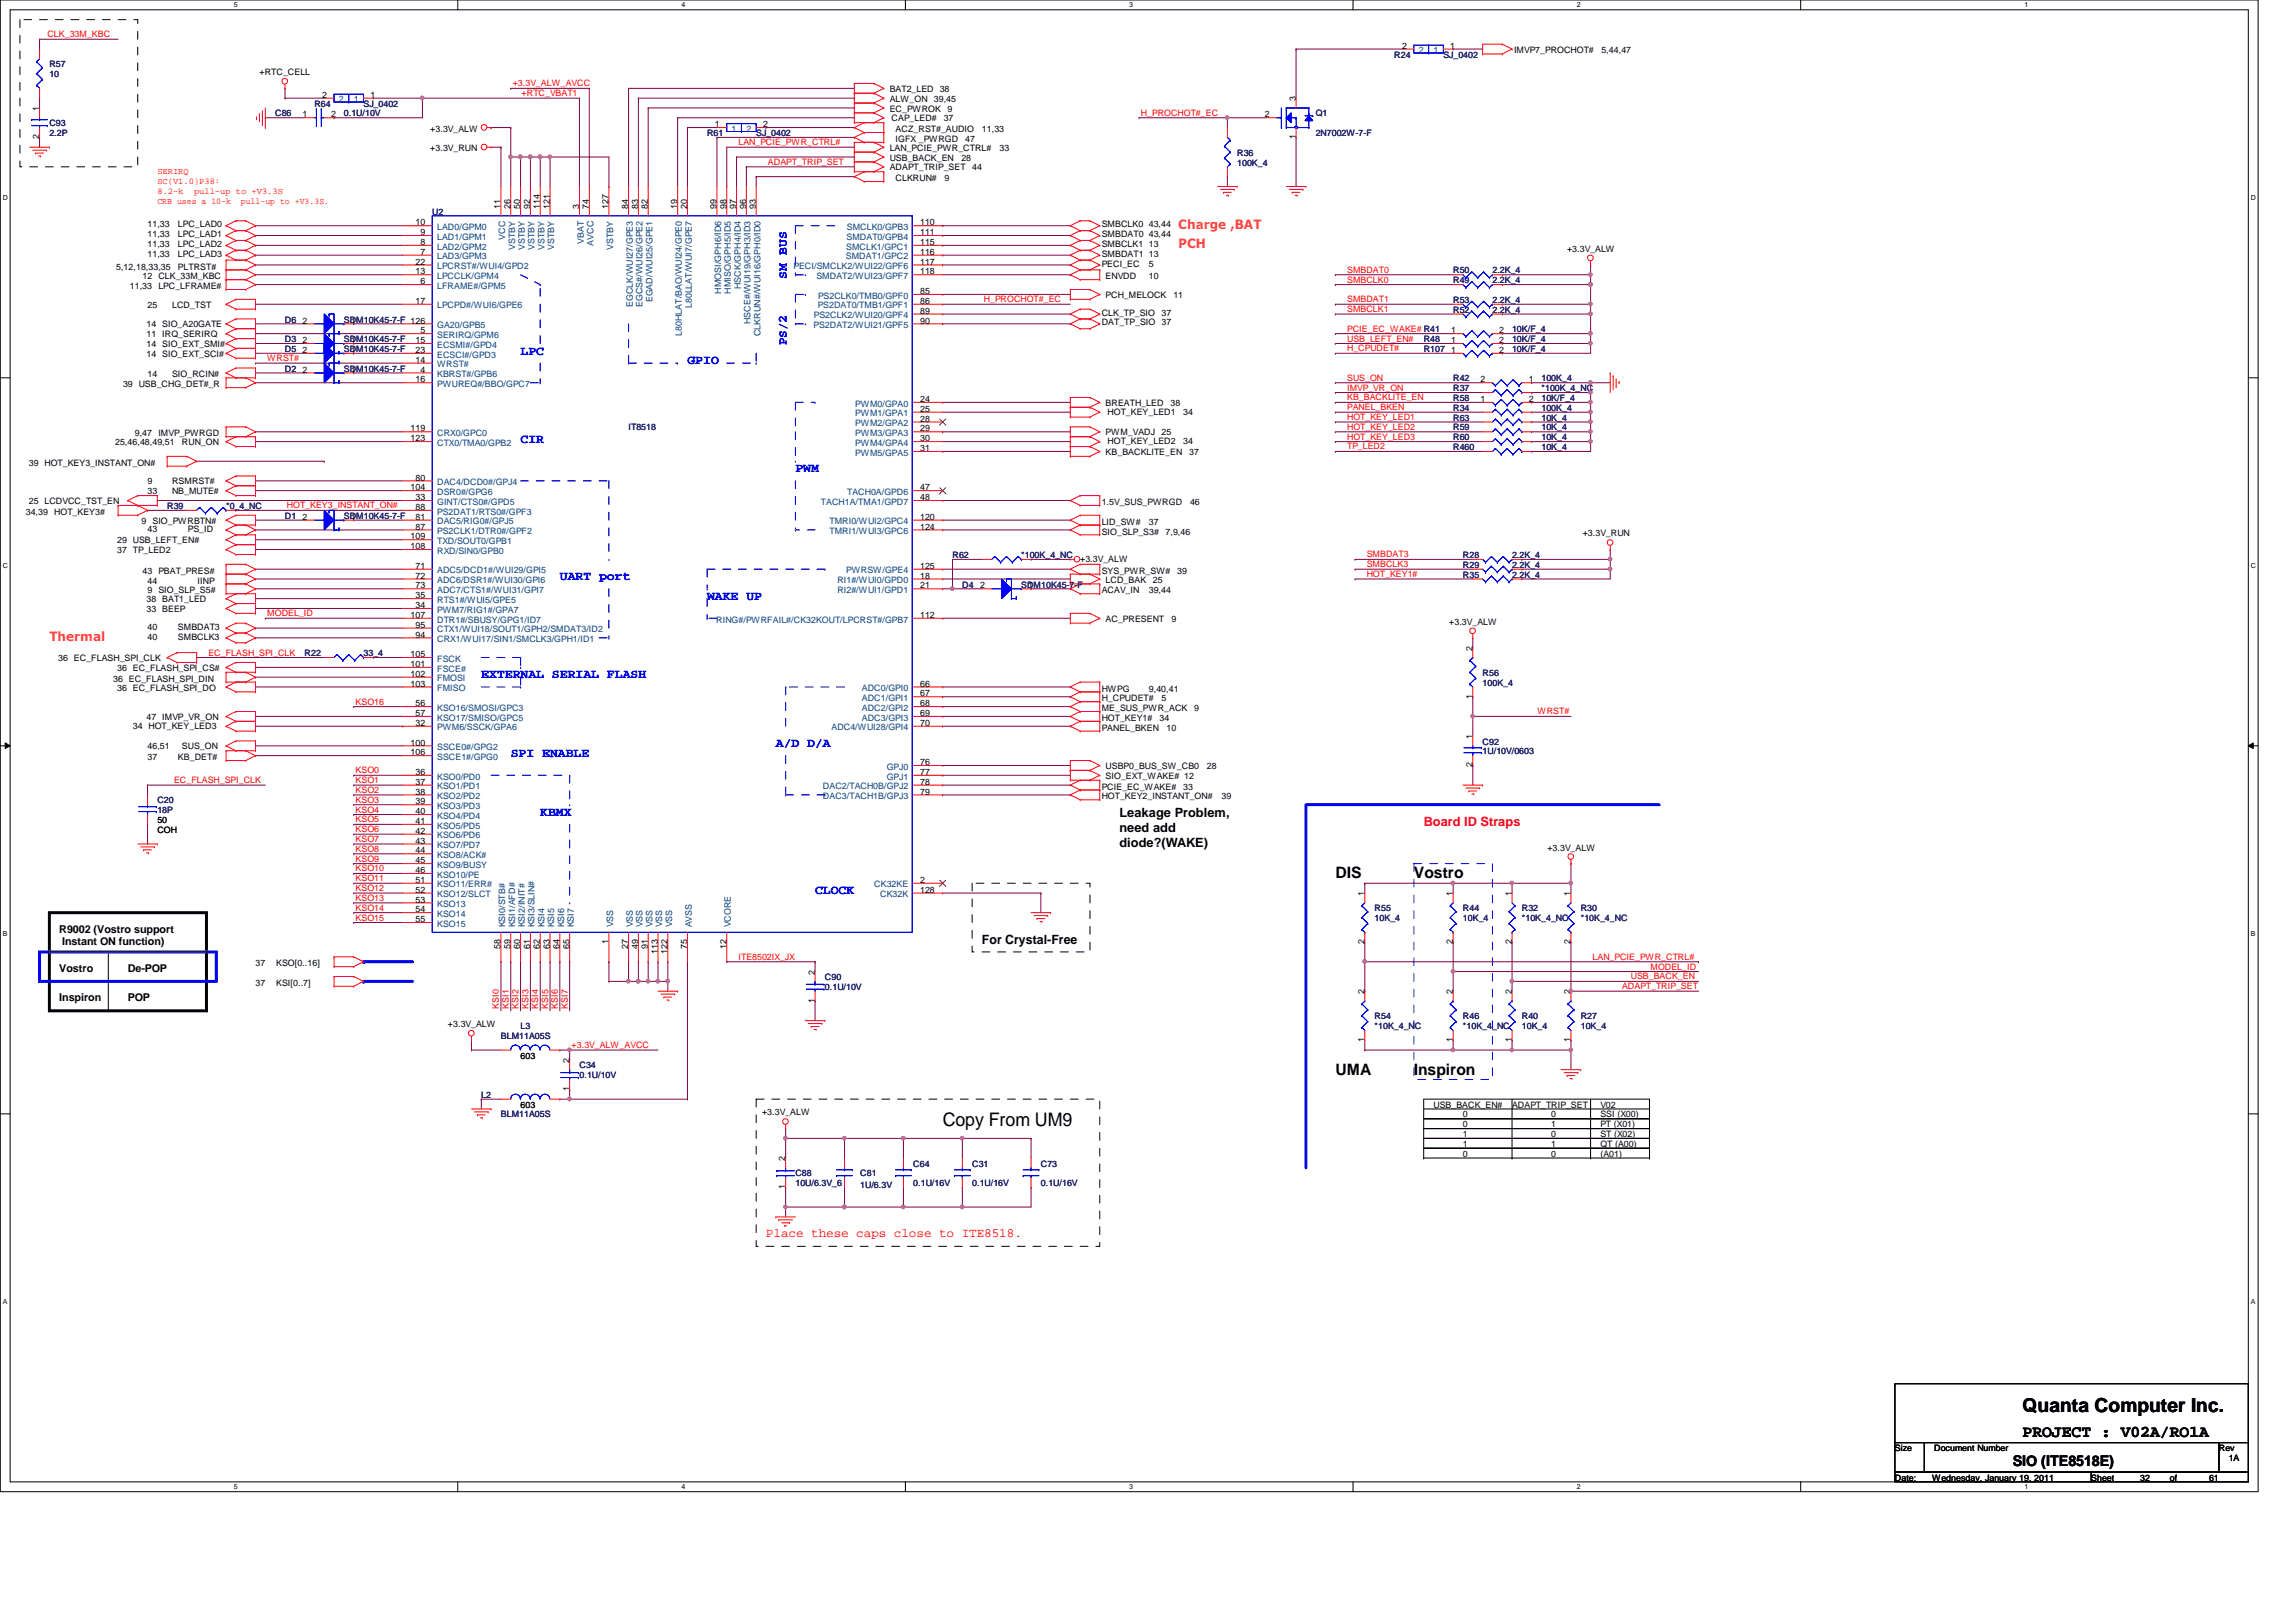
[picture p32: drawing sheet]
<svg xmlns="http://www.w3.org/2000/svg" width="297mm" height="210mm" viewBox="0 0 297 210" stroke-linecap="round" stroke-linejoin="round" font-family="sans-serif">
<defs><g id="words">
<text font-size="2.5" x="261.7" y="182.7">Quanta Computer Inc.</text>
<text font-size="2.4" x="122" y="145.7">Copy From UM9</text>
<text font-size="2.2" x="261.7" y="185.9">PROJECT : V02A/RO1A</text>
<g font-size="2">
<text x="172.8" y="113.7">DIS</text>
<text x="182.9" y="113.7">Vostro</text>
<text x="172.8" y="139.1">UMA</text>
<text x="182.9" y="139.1">Inspiron</text>
</g>
<text font-size="1.9" x="260.4" y="189.7">SIO (ITE8518E)</text>
<g font-size="1.7" fill="#ff8000">
<text x="152.4" y="29.6">Charge ,BAT</text>
<text x="152.4" y="32.1">PCH</text>
<text x="6.4" y="82.9">Thermal</text>
</g>
<g font-size="1.7" fill="#00f">
<text x="101.8" y="36.1" transform="rotate(-90 101.8 36.1)">SM BUS</text>
<text x="67.3" y="45.9">LPC</text>
<text x="88.9" y="47.2">GPIO</text>
<text x="101.8" y="44.7" transform="rotate(-90 101.8 44.7)">PS/2</text>
<text x="67.3" y="57.3">CIR</text>
<text x="102.9" y="61.1">PWM</text>
<text x="72.4" y="75.1">UART port</text>
<text x="91.5" y="77.6">WAKE UP</text>
<text x="62.3" y="87.8">EXTERNAL SERIAL FLASH</text>
<text x="66.1" y="98">SPI ENABLE</text>
<text x="100.4" y="96.7">A/D D/A</text>
<text x="69.9" y="105.6">KBMX</text>
<text x="105.4" y="115.7">CLOCK</text>
</g>
<g font-size="1.7">
<text x="144.8" y="105.7">Leakage Problem,</text>
<text x="144.8" y="107.6">need add</text>
<text x="144.8" y="109.6">diode?(WAKE)</text>
<text x="127" y="122.2">For Crystal-Free</text>
</g>
<g font-size="1.7" fill="#f00">
<text x="184.2" y="106.9">Board ID Straps</text>
<text x="99.1" y="160.1">Place these caps close to ITE8518.</text>
</g>
<g font-size="1.4">
<text x="7.7" y="120.7">R9002 (Vostro support</text>
<text x="7.7" y="125.8">Vostro</text>
<text x="8" y="122.3">Instant ON function)</text>
<text x="16.5" y="125.8">De-POP</text>
<text x="7.7" y="129.6">Inspiron</text>
<text x="16.5" y="129.6">POP</text>
</g>
<g font-size="1.1" fill="#f00">
<text x="6.1" y="4.8">CLK_33M_KBC</text>
<text x="66.3" y="11.2">+3.3V_ALW_AVCC</text>
<text x="67.5" y="12.4">+RTC_VBAT1</text>
<text x="147.6" y="15">H_PROCHOT#_EC</text>
<text x="20.4" y="22.6">SERIRQ</text>
<text x="20.4" y="23.8">SC(V1.0)P38:</text>
<text x="95.5" y="18.8">LAN_PCIE_PWR_CTRL#</text>
<text x="99.4" y="21.3">ADAPT_TRIP_SET</text>
<text x="20.4" y="25.1">8.2-k</text>
<text x="20.4" y="26.4">CRB uses a 10-k</text>
<text x="25.1" y="25.1">pull-up to +V3.3S</text>
<text x="31.2" y="26.4">pull-up to +V3.3S.</text>
<text x="174.3" y="35.3">SMBDAT0</text>
<text x="127.3" y="39.1">H_PROCHOT#_EC</text>
<text x="174.3" y="40.4">SMBCLK1</text>
<text x="174.3" y="39.1">SMBDAT1</text>
<text x="174.3" y="36.6">SMBCLK0</text>
<text x="34.6" y="46.7">WRST#</text>
<text x="174.3" y="44.2">USB_LEFT_EN#</text>
<text x="174.3" y="42.9">PCIE_EC_WAKE# R41</text>
<text x="174.3" y="45.5">H_CPUDET#</text>
<text x="174.3" y="51.8">KB_BACKLITE_EN</text>
<text x="174.3" y="53.1">PANEL_BKEN</text>
<text x="174.3" y="50.5">IMVP_VR_ON</text>
<text x="174.3" y="49.3">SUS_ON</text>
<text x="174.3" y="56.9">HOT_KEY_LED3</text>
<text x="174.3" y="54.4">HOT_KEY_LED1</text>
<text x="174.3" y="55.6">HOT_KEY_LED2</text>
<text x="174.3" y="58.2">TP_LED2</text>
<text x="37.1" y="65.8">HOT_KEY3_INSTANT_ON#</text>
<text x="176.8" y="73.4">SMBCLK3</text>
<text x="176.8" y="72.1">SMBDAT3</text>
<text x="176.8" y="74.7">HOT_KEY1#</text>
<text x="34.6" y="79.8">MODEL_ID</text>
<text x="27" y="84.8">EC_FLASH_SPI_CLK</text>
<text x="46" y="91.2">KSO16</text>
<text x="198.9" y="92.5">WRST#</text>
<text x="22.5" y="101.3">EC_FLASH_SPI_CLK</text>
<text x="46" y="101.3">KSO1</text>
<text x="46" y="100.1">KSO0</text>
<text x="46" y="103.9">KSO3</text>
<text x="46" y="102.6">KSO2</text>
<text x="46" y="106.4">KSO5</text>
<text x="46" y="105.2">KSO4</text>
<text x="46" y="107.7">KSO6</text>
<text x="46" y="109">KSO7</text>
<text x="46" y="111.5">KSO9</text>
<text x="46" y="110.2">KSO8</text>
<text x="46" y="112.8">KSO10</text>
<text x="46" y="114">KSO11</text>
<text x="46" y="116.6">KSO13</text>
<text x="46" y="115.3">KSO12</text>
<text x="46" y="119.1">KSO15</text>
<text x="46" y="117.9">KSO14</text>
<text x="95.5" y="124.2">ITE8502IX_JX</text>
<text x="206" y="124.2">LAN_PCIE_PWR_CTRL#</text>
<text x="213.5" y="125.5">MODEL_ID</text>
<text x="64.6" y="130.6" transform="rotate(-90 64.6 130.6)">KSI0</text>
<text x="65.8" y="130.6" transform="rotate(-90 65.8 130.6)">KSI1</text>
<text x="67.1" y="130.6" transform="rotate(-90 67.1 130.6)">KSI2</text>
<text x="68.4" y="130.6" transform="rotate(-90 68.4 130.6)">KSI3</text>
<text x="69.6" y="130.6" transform="rotate(-90 69.6 130.6)">KSI4</text>
<text x="70.9" y="130.6" transform="rotate(-90 70.9 130.6)">KSI5</text>
<text x="72.2" y="130.6" transform="rotate(-90 72.2 130.6)">KSI6</text>
<text x="73.4" y="130.6" transform="rotate(-90 73.4 130.6)">KSI7</text>
<text x="209.8" y="128">ADAPT_TRIP_SET</text>
<text x="211" y="126.7">USB_BACK_EN</text>
<text x="74" y="135.6">+3.3V_ALW_AVCC</text>
</g>
<g font-size="1.1" fill="#000080">
<text x="6.4" y="8.7">R57</text>
<text x="6.4" y="10">10</text>
<text x="180.4" y="7.5">R24</text>
<text x="186.7" y="7.5">SJ_0402</text>
<text x="6.4" y="16.3">C93</text>
<text x="6.4" y="17.6">2.2P</text>
<text x="35.6" y="15.1">C86</text>
<text x="40.7" y="13.8">R64</text>
<text x="44.5" y="15.1">0.1U/10V</text>
<text x="47" y="13.8">SJ_0402</text>
<text x="91.5" y="17.6">R61</text>
<text x="97.8" y="17.6">SJ_0402</text>
<text x="170.2" y="15.1">Q1</text>
<text x="170.2" y="17.6">2N7002W-7-F</text>
<text x="160.1" y="20.2">R36</text>
<text x="160.1" y="21.4">100K_4</text>
<text x="55.9" y="27.8">U2</text>
<text x="188" y="35.4">R50</text>
<text x="193.1" y="35.4">2.2K_4</text>
<text x="36.9" y="41.7">D6</text>
<text x="44.5" y="41.7">SDM10K45-7-F 126</text>
<text x="188" y="36.7">R49</text>
<text x="188" y="39.2">R53</text>
<text x="188" y="40.5">R52</text>
<text x="193.1" y="36.7">2.2K_4</text>
<text x="193.1" y="39.2">2.2K_4</text>
<text x="193.1" y="40.5">2.2K_4</text>
<text x="36.9" y="45.6">D5</text>
<text x="36.9" y="44.3">D3</text>
<text x="44.5" y="45.6">SDM10K45-7-F</text>
<text x="44.5" y="44.3">SDM10K45-7-F</text>
<text x="184.2" y="45.6">R107</text>
<text x="184.2" y="44.3">R48</text>
<text x="195.6" y="43">10K/F_4</text>
<text x="195.6" y="45.6">10K/F_4</text>
<text x="195.6" y="44.3">10K/F_4</text>
<text x="36.9" y="48.1">D2</text>
<text x="44.5" y="48.1">SDM10K45-7-F</text>
<text x="188" y="53.2">R34</text>
<text x="188" y="50.6">R37</text>
<text x="188" y="51.9">R58</text>
<text x="188" y="49.4">R42</text>
<text x="199.4" y="53.2">100K_4</text>
<text x="199.4" y="50.6">*100K_4_NC</text>
<text x="199.4" y="51.9">10K/F_4</text>
<text x="199.4" y="49.4">100K_4</text>
<text x="81.3" y="55.7">IT8518</text>
<text x="188" y="58.3">R460</text>
<text x="188" y="54.4">R63</text>
<text x="188" y="55.7">R59</text>
<text x="188" y="57">R60</text>
<text x="199.4" y="58.3">10K_4</text>
<text x="199.4" y="54.4">10K_4</text>
<text x="199.4" y="55.7">10K_4</text>
<text x="199.4" y="57">10K_4</text>
<text x="21.6" y="65.9">R39</text>
<text x="29.2" y="65.9">*0_4_NC</text>
<text x="36.9" y="67.1">D1</text>
<text x="44.5" y="67.1">SDM10K45-7-F</text>
<text x="123.2" y="72.2">R62</text>
<text x="124.5" y="76">D4</text>
<text x="132.1" y="72.2">*100K_4_NC</text>
<text x="132.1" y="76">SDM10K45-7-F</text>
<text x="189.3" y="72.2">R28</text>
<text x="189.3" y="73.5">R29</text>
<text x="189.3" y="74.8">R35</text>
<text x="195.6" y="72.2">2.2K_4</text>
<text x="195.6" y="73.5">2.2K_4</text>
<text x="195.6" y="74.8">2.2K_4</text>
<text x="39.4" y="84.9">R22</text>
<text x="47" y="84.9">33_4</text>
<text x="191.8" y="87.5">R56</text>
<text x="191.8" y="88.7">100K_4</text>
<text x="191.8" y="96.4">C92</text>
<text x="191.8" y="97.6">1U/10V/0603</text>
<text x="20.4" y="104">C20</text>
<text x="20.4" y="105.2">18P</text>
<text x="177.8" y="117.9">R55</text>
<text x="177.8" y="119.2">10K_4</text>
<text x="189.3" y="117.9">R44</text>
<text x="189.3" y="119.2">10K_4</text>
<text x="196.9" y="117.9">R32</text>
<text x="196.9" y="119.2">*10K_4_NC</text>
<text x="204.5" y="117.9">R30</text>
<text x="204.5" y="119.2">*10K_4_NC</text>
<text x="106.7" y="126.8">C90</text>
<text x="106.7" y="128.1">0.1U/10V</text>
<text x="177.8" y="131.9">R54</text>
<text x="189.3" y="131.9">R46</text>
<text x="196.9" y="131.9">R40</text>
<text x="204.5" y="131.9">R27</text>
<text x="64.8" y="134.5">BLM11A05S</text>
<text x="67.3" y="133.2">L3</text>
<text x="177.8" y="133.2">*10K_4_NC</text>
<text x="189.3" y="133.2">*10K_4_NC</text>
<text x="196.9" y="133.2">10K_4</text>
<text x="204.5" y="133.2">10K_4</text>
<text x="62.3" y="142.1">L2</text>
<text x="75" y="138.3">C34</text>
<text x="75" y="139.5">0.1U/10V</text>
<text x="64.8" y="144.6">BLM11A05S</text>
<text x="102.9" y="152.2">C88</text>
<text x="102.9" y="153.5">10U/6.3V_6</text>
<text x="111.3" y="152.2">C81</text>
<text x="111.3" y="153.8">1U/6.3V</text>
<text x="118.1" y="151">C64</text>
<text x="118.1" y="153.5">0.1U/16V</text>
<text x="125.8" y="151">C31</text>
<text x="125.8" y="153.5">0.1U/16V</text>
<text x="134.7" y="151">C73</text>
<text x="134.7" y="153.5">0.1U/16V</text>
</g>
<g font-size="1.1">
<text x="33.6" y="9.7">+RTC_CELL</text>
<text x="115.1" y="11.9">BAT2_LED 38</text>
<text x="181.4" y="6.3">2</text>
<text x="187.6" y="6.3">1</text>
<text x="195.9" y="6.8">IMVP7_PROCHOT#</text>
<text x="207.2" y="6.8">5,44,47</text>
<text x="5.1" y="14.4" transform="rotate(-90 5.1 14.4)">1</text>
<text x="39.2" y="15.2">1</text>
<text x="41.7" y="12.7">2</text>
<text x="42.8" y="15.2">2</text>
<text x="47.9" y="12.7">1</text>
<text x="55.7" y="17.1">+3.3V_ALW</text>
<text x="92.5" y="16.5">1</text>
<text x="98.7" y="16.5">2</text>
<text x="115.1" y="13.2">ALW_ON 39,45</text>
<text x="115.1" y="14.4">EC_PWROK</text>
<text x="115.4" y="15.7">CAP_LED#</text>
<text x="115.9" y="17.1">ACZ_RST#_AUDIO</text>
<text x="122.1" y="15.7">37</text>
<text x="122.6" y="14.4">9</text>
<text x="127" y="17.1">11,33</text>
<text x="163.6" y="15.2">2</text>
<text x="167.6" y="13.1" transform="rotate(-90 167.6 13.1)">3</text>
<text x="5.1" y="18" transform="rotate(-90 5.1 18)">2</text>
<text x="55.7" y="19.5">+3.3V_RUN</text>
<text x="115.1" y="22.1">ADAPT_TRIP_SET</text>
<text x="115.1" y="20.8">USB_BACK_EN</text>
<text x="115.1" y="19.5">LAN_PCIE_PWR_CTRL#</text>
<text x="115.9" y="18.4">IGFX _PWRGD</text>
<text x="115.9" y="23.5">CLKRUN#</text>
<text x="122.2" y="23.5">9</text>
<text x="124.4" y="20.8">28</text>
<text x="124.9" y="18.4">47</text>
<text x="125.8" y="22.1">44</text>
<text x="129.3" y="19.5">33</text>
<text x="167.6" y="18" transform="rotate(-90 167.6 18)">1</text>
<text x="19.1" y="29.4">11,33</text>
<text x="23" y="29.4">LPC_LAD0</text>
<text x="53.8" y="29.2">10</text>
<text x="64.8" y="27.1" transform="rotate(-90 64.8 27.1)">11</text>
<text x="66" y="27.1" transform="rotate(-90 66 27.1)">26</text>
<text x="67.3" y="27.1" transform="rotate(-90 67.3 27.1)">50</text>
<text x="68.6" y="27.1" transform="rotate(-90 68.6 27.1)">92</text>
<text x="69.8" y="27.1" transform="rotate(-90 69.8 27.1)">114</text>
<text x="71.1" y="27.1" transform="rotate(-90 71.1 27.1)">121</text>
<text x="74.9" y="27.1" transform="rotate(-90 74.9 27.1)">3</text>
<text x="76.2" y="27.1" transform="rotate(-90 76.2 27.1)">74</text>
<text x="78.7" y="27.1" transform="rotate(-90 78.7 27.1)">127</text>
<text x="81.3" y="27.1" transform="rotate(-90 81.3 27.1)">84</text>
<text x="82.5" y="27.1" transform="rotate(-90 82.5 27.1)">83</text>
<text x="83.8" y="27.1" transform="rotate(-90 83.8 27.1)">82</text>
<text x="87.6" y="27.1" transform="rotate(-90 87.6 27.1)">19</text>
<text x="88.9" y="27.1" transform="rotate(-90 88.9 27.1)">20</text>
<text x="92.7" y="27.1" transform="rotate(-90 92.7 27.1)">99</text>
<text x="94" y="27.1" transform="rotate(-90 94 27.1)">98</text>
<text x="95.2" y="27.1" transform="rotate(-90 95.2 27.1)">97</text>
<text x="96.5" y="27.1" transform="rotate(-90 96.5 27.1)">96</text>
<text x="97.8" y="27.1" transform="rotate(-90 97.8 27.1)">93</text>
<text x="119" y="29.2">110</text>
<text x="142.5" y="29.4">SMBCLK0 43,44</text>
<text x="15" y="34.9">5,12,18,33,35</text>
<text x="19.1" y="30.7">11,33</text>
<text x="19.1" y="32">11,33</text>
<text x="19.1" y="33.2">11,33</text>
<text x="23" y="30.7">LPC_LAD1</text>
<text x="23" y="32">LPC_LAD2</text>
<text x="23" y="33.2">LPC_LAD3</text>
<text x="23" y="34.9">PLTRST#</text>
<text x="53.8" y="35.5">13</text>
<text x="53.8" y="34.2">22</text>
<text x="54.4" y="30.4">9</text>
<text x="54.4" y="31.7">8</text>
<text x="54.4" y="33">7</text>
<text x="119" y="31.7">115</text>
<text x="119" y="30.4">111</text>
<text x="119" y="33">116</text>
<text x="119" y="34.2">117</text>
<text x="119" y="35.5">118</text>
<text x="142.5" y="30.7">SMBDAT0 43,44</text>
<text x="142.5" y="32">SMBCLK1 13</text>
<text x="142.5" y="33.2">SMBDAT1 13</text>
<text x="142.5" y="34.5">PECI_EC</text>
<text x="148.6" y="34.5">5</text>
<text x="202.7" y="32.6">+3.3V_ALW</text>
<text x="16.8" y="37.4">11,33</text>
<text x="18.5" y="36.2">12 CLK_33M_KBC</text>
<text x="19.1" y="39.8">25</text>
<text x="20.5" y="37.4">LPC_LFRAME#</text>
<text x="22.3" y="39.8">LCD_TST</text>
<text x="39.2" y="41.9">2</text>
<text x="45.4" y="41.9">1</text>
<text x="53.8" y="39.3">17</text>
<text x="54.4" y="36.8">6</text>
<text x="119" y="38.1">85</text>
<text x="119" y="39.3">86</text>
<text x="119" y="40.6">89</text>
<text x="119" y="41.9">90</text>
<text x="142.5" y="40.9">CLK_TP_SIO</text>
<text x="143" y="38.6">PCH_MELOCK</text>
<text x="143" y="36.2">ENVDD</text>
<text x="148.6" y="36.2">10</text>
<text x="150.3" y="40.9">37</text>
<text x="151.8" y="38.6">11</text>
<text x="19" y="42.4">14 SIO_A20GATE</text>
<text x="19" y="43.6">11 IRQ_SERIRQ</text>
<text x="19" y="44.9">14 SIO_EXT_SMI#</text>
<text x="19" y="46.2">14 SIO_EXT_SCI#</text>
<text x="39.2" y="45.7">2</text>
<text x="39.2" y="44.4">2</text>
<text x="45.4" y="45.7">1</text>
<text x="45.4" y="44.4">1</text>
<text x="53.8" y="46.9">14</text>
<text x="53.8" y="44.4">15</text>
<text x="53.8" y="45.7">23</text>
<text x="54.4" y="43.1">5</text>
<text x="142.5" y="42.1">DAT_TP_SIO</text>
<text x="150.3" y="42.1">37</text>
<text x="187.7" y="43.1">1</text>
<text x="187.7" y="45.7">1</text>
<text x="187.7" y="44.4">1</text>
<text x="194" y="43.1">2</text>
<text x="194" y="45.7">2</text>
<text x="194" y="44.4">2</text>
<text x="15.9" y="50.1">39 USB_CHG_DET#_R</text>
<text x="19.1" y="48.7">14</text>
<text x="22.3" y="48.7">SIO_RCIN#</text>
<text x="39.2" y="48.2">2</text>
<text x="45.4" y="48.2">1</text>
<text x="53.8" y="49.5">16</text>
<text x="54.4" y="48.2">4</text>
<text x="119" y="52">24</text>
<text x="119" y="53.3">25</text>
<text x="143" y="52.5">BREATH_LED</text>
<text x="143.3" y="53.7">HOT_KEY_LED1</text>
<text x="151.4" y="52.5">38</text>
<text x="153.1" y="53.7">34</text>
<text x="191.6" y="52">1</text>
<text x="191.6" y="49.5">2</text>
<text x="197.8" y="52">2</text>
<text x="197.8" y="49.5">1</text>
<text x="14.9" y="57.6">25,46,48,49,51</text>
<text x="17.4" y="56.5">9,47</text>
<text x="20.5" y="56.5">IMVP_PWRGD</text>
<text x="23.5" y="57.6">RUN_ON</text>
<text x="53.1" y="57.1">123</text>
<text x="53.1" y="55.8">119</text>
<text x="119" y="54.6">28</text>
<text x="119" y="55.8">29</text>
<text x="119" y="57.1">30</text>
<text x="119" y="58.4">31</text>
<text x="143" y="56.3">PWM_VADJ</text>
<text x="143" y="58.9">KB_BACKLITE_EN</text>
<text x="143.3" y="57.5">HOT_KEY_LED2</text>
<text x="150.3" y="56.3">25</text>
<text x="153.1" y="57.5">34</text>
<text x="153.8" y="58.9">37</text>
<text x="3.7" y="65.2">25 LCDVCC_TST_EN</text>
<text x="3.7" y="60.3">39 HOT_KEY3_INSTANT_ON#</text>
<text x="19.1" y="62.7">9</text>
<text x="19.1" y="64">33</text>
<text x="22.3" y="62.7">RSMRST#</text>
<text x="22.3" y="64">NB_MUTE#</text>
<text x="53.1" y="63.5">104</text>
<text x="53.8" y="66">88</text>
<text x="53.8" y="64.7">33</text>
<text x="53.8" y="62.2">80</text>
<text x="119" y="63.5">47</text>
<text x="119" y="64.7">48</text>
<text x="142.5" y="65.4">1.5V_SUS_PWRGD</text>
<text x="154" y="65.4">46</text>
<text x="3.3" y="66.6">34,39</text>
<text x="7" y="66.6">HOT_KEY3#</text>
<text x="15.2" y="70.3">29 USB_LEFT_EN#</text>
<text x="15.2" y="71.6">37 TP_LED2</text>
<text x="18.3" y="67.8">9 SIO_PWRBTN#</text>
<text x="19.1" y="68.8">43</text>
<text x="24.3" y="68.8">PS_ID</text>
<text x="39.2" y="67.3">2</text>
<text x="45.4" y="67.3">1</text>
<text x="53.1" y="69.8">109</text>
<text x="53.1" y="71.1">108</text>
<text x="53.8" y="68.5">87</text>
<text x="53.8" y="67.3">81</text>
<text x="119" y="67.3">120</text>
<text x="119" y="68.5">124</text>
<text x="142.5" y="69.2">SIO_SLP_S3#</text>
<text x="142.5" y="67.9">LID_SW#</text>
<text x="148.6" y="67.9">37</text>
<text x="150.8" y="69.2">7,9,46</text>
<text x="204.8" y="69.4">+3.3V_RUN</text>
<text x="18.5" y="74.3">43 PBAT_PRES#</text>
<text x="19" y="77.9">38 BAT1_LED</text>
<text x="19.1" y="76.8">9 SIO_SLP_S5#</text>
<text x="19.1" y="75.5">44</text>
<text x="25.6" y="75.5">IINP</text>
<text x="53.8" y="77.4">35</text>
<text x="53.8" y="73.6">71</text>
<text x="53.8" y="74.9">72</text>
<text x="53.8" y="76.2">73</text>
<text x="119" y="73.6">125</text>
<text x="119" y="74.9">18</text>
<text x="119" y="76.2">21</text>
<text x="126.8" y="76.2">2</text>
<text x="133" y="76.2">1</text>
<text x="139.7" y="72.7">+3.3V_ALW</text>
<text x="142.5" y="74.3">SYS_PWR_SW#</text>
<text x="142.5" y="76.8">ACAV_IN</text>
<text x="143" y="75.4">LCD_BAK</text>
<text x="148.6" y="76.8">39,44</text>
<text x="149.1" y="75.4">25</text>
<text x="152.3" y="74.3">39</text>
<text x="19" y="79.2">33 BEEP</text>
<text x="19.1" y="81.5">40</text>
<text x="19.1" y="82.8">40</text>
<text x="23" y="81.5">SMBDAT3</text>
<text x="23" y="82.8">SMBCLK3</text>
<text x="53.1" y="80">107</text>
<text x="53.8" y="78.7">34</text>
<text x="53.8" y="82.5">94</text>
<text x="53.8" y="81.2">95</text>
<text x="119" y="80">112</text>
<text x="143" y="80.5">AC_PRESENT</text>
<text x="151.6" y="80.5">9</text>
<text x="187.5" y="80.9">+3.3V_ALW</text>
<text x="7.5" y="85.6">36 EC_FLASH_SPI_CLK</text>
<text x="14.6" y="88.2">36 EC_FLASH_SPI_DIN</text>
<text x="15.2" y="86.8">36 EC_FLASH_SPI_CS#</text>
<text x="15.2" y="89.4">36 EC_FLASH_SPI_DO</text>
<text x="53.1" y="85">105</text>
<text x="53.1" y="86.3">101</text>
<text x="53.1" y="87.6">102</text>
<text x="53.1" y="88.9">103</text>
<text x="119" y="88.9">66</text>
<text x="142.5" y="89.5">HWPG</text>
<text x="148.6" y="89.5">9,40,41</text>
<text x="190.5" y="84.2" transform="rotate(-90 190.5 84.2)">2</text>
<text x="17.2" y="94.3">34 HOT_KEY_LED3</text>
<text x="19" y="93.2">47 IMVP_VR_ON</text>
<text x="53.8" y="91.4">56</text>
<text x="53.8" y="92.7">57</text>
<text x="53.8" y="93.9">32</text>
<text x="119" y="90.1">67</text>
<text x="119" y="91.4">68</text>
<text x="119" y="92.7">69</text>
<text x="119" y="93.9">70</text>
<text x="142.5" y="92">ME_SUS_PWR_ACK</text>
<text x="142.5" y="94.6">PANEL_BKEN</text>
<text x="142.5" y="93.3">HOT_KEY1#</text>
<text x="142.5" y="90.8">H_CPUDET#</text>
<text x="150" y="93.3">34</text>
<text x="150.3" y="90.8">5</text>
<text x="150.9" y="94.6">10</text>
<text x="154.5" y="92">9</text>
<text x="190.5" y="95.6" transform="rotate(-90 190.5 95.6)">1</text>
<text x="190.5" y="90.4" transform="rotate(-90 190.5 90.4)">1</text>
<text x="19.1" y="97">46,51</text>
<text x="19.1" y="98.4">37</text>
<text x="23" y="98.4">KB_DET#</text>
<text x="23.5" y="97">SUS_ON</text>
<text x="53.1" y="97.7">106</text>
<text x="53.1" y="96.5">100</text>
<text x="53.8" y="100.3">36</text>
<text x="53.8" y="101.6">37</text>
<text x="119" y="101.6">78</text>
<text x="119" y="100.3">77</text>
<text x="119" y="99">76</text>
<text x="143" y="99.5">USBP0_BUS_SW_CB0</text>
<text x="143" y="100.8">SIO_EXT_WAKE# 12</text>
<text x="156.1" y="99.5">28</text>
<text x="190.5" y="99.3" transform="rotate(-90 190.5 99.3)">2</text>
<text x="20.4" y="106.5">50</text>
<text x="20.4" y="107.8">COH</text>
<text x="53.8" y="102.8">38</text>
<text x="53.8" y="104.1">39</text>
<text x="53.8" y="105.4">40</text>
<text x="53.8" y="106.6">41</text>
<text x="53.8" y="107.9">42</text>
<text x="119" y="102.8">79</text>
<text x="142.5" y="102.2">PCIE_EC_WAKE#</text>
<text x="142.5" y="103.5">HOT_KEY2_INSTANT_ON#</text>
<text x="153.1" y="102.2">33</text>
<text x="158" y="103.5">39</text>
<text x="53.8" y="109.2">43</text>
<text x="53.8" y="110.4">44</text>
<text x="53.8" y="111.7">45</text>
<text x="53.8" y="113">46</text>
<text x="200.2" y="110.1">+3.3V_ALW</text>
<text x="53.8" y="114.3">51</text>
<text x="53.8" y="115.5">52</text>
<text x="53.8" y="116.8">53</text>
<text x="53.8" y="118.1">54</text>
<text x="53.8" y="119.3">55</text>
<text x="119" y="114.3">2</text>
<text x="119" y="115.5">128</text>
<text x="176.5" y="116" transform="rotate(-90 176.5 116)">1</text>
<text x="188" y="116" transform="rotate(-90 188 116)">1</text>
<text x="195.6" y="116" transform="rotate(-90 195.6 116)">1</text>
<text x="203.2" y="116" transform="rotate(-90 203.2 116)">1</text>
<text x="33.1" y="125.1">37</text>
<text x="35.7" y="125.1">KSO[0..16]</text>
<text x="64.8" y="122.8" transform="rotate(-90 64.8 122.8)">58</text>
<text x="66" y="122.8" transform="rotate(-90 66 122.8)">59</text>
<text x="67.3" y="122.8" transform="rotate(-90 67.3 122.8)">60</text>
<text x="68.6" y="122.8" transform="rotate(-90 68.6 122.8)">61</text>
<text x="69.8" y="122.8" transform="rotate(-90 69.8 122.8)">62</text>
<text x="71.1" y="122.8" transform="rotate(-90 71.1 122.8)">63</text>
<text x="72.4" y="122.8" transform="rotate(-90 72.4 122.8)">64</text>
<text x="73.7" y="122.8" transform="rotate(-90 73.7 122.8)">65</text>
<text x="78.7" y="122.2" transform="rotate(-90 78.7 122.2)">1</text>
<text x="81.3" y="122.8" transform="rotate(-90 81.3 122.8)">27</text>
<text x="82.5" y="122.8" transform="rotate(-90 82.5 122.8)">49</text>
<text x="83.8" y="122.8" transform="rotate(-90 83.8 122.8)">91</text>
<text x="85.1" y="123.4" transform="rotate(-90 85.1 123.4)">113</text>
<text x="86.4" y="123.4" transform="rotate(-90 86.4 123.4)">122</text>
<text x="88.9" y="122.8" transform="rotate(-90 88.9 122.8)">75</text>
<text x="94" y="122.8" transform="rotate(-90 94 122.8)">12</text>
<text x="176.5" y="122.2" transform="rotate(-90 176.5 122.2)">2</text>
<text x="188" y="122.2" transform="rotate(-90 188 122.2)">2</text>
<text x="195.6" y="122.2" transform="rotate(-90 195.6 122.2)">2</text>
<text x="203.2" y="122.2" transform="rotate(-90 203.2 122.2)">2</text>
<text x="33.1" y="127.6">37</text>
<text x="35.7" y="127.6">KSI[0..7]</text>
<text x="105.4" y="129.8" transform="rotate(-90 105.4 129.8)">1</text>
<text x="105.4" y="126.1" transform="rotate(-90 105.4 126.1)">2</text>
<text x="176.5" y="128.7" transform="rotate(-90 176.5 128.7)">2</text>
<text x="188" y="128.7" transform="rotate(-90 188 128.7)">2</text>
<text x="195.6" y="128.7" transform="rotate(-90 195.6 128.7)">2</text>
<text x="203.2" y="128.7" transform="rotate(-90 203.2 128.7)">2</text>
<text x="58" y="132.9">+3.3V_ALW</text>
<text x="67.3" y="137">603</text>
<text x="73.7" y="137.5" transform="rotate(-90 73.7 137.5)">2</text>
<text x="176.5" y="134.9" transform="rotate(-90 176.5 134.9)">1</text>
<text x="188" y="134.9" transform="rotate(-90 188 134.9)">1</text>
<text x="195.6" y="134.9" transform="rotate(-90 195.6 134.9)">1</text>
<text x="203.2" y="134.9" transform="rotate(-90 203.2 134.9)">1</text>
<text x="67.3" y="143.3">603</text>
<text x="73.7" y="141.2" transform="rotate(-90 73.7 141.2)">1</text>
<text x="185.5" y="143.3">USB_BACK_EN#</text>
<text x="195.6" y="143.3">ADAPT_TRIP_SET</text>
<text x="207" y="143.3">V02</text>
<text x="98.6" y="144.4">+3.3V_ALW</text>
<text x="189.3" y="144.6">0</text>
<text x="189.3" y="147.2">1</text>
<text x="189.3" y="149.7">0</text>
<text x="189.3" y="145.9">0</text>
<text x="189.3" y="148.4">1</text>
<text x="200.7" y="145.9">1</text>
<text x="200.7" y="149.7">0</text>
<text x="200.7" y="147.2">0</text>
<text x="200.7" y="144.6">0</text>
<text x="200.7" y="148.4">1</text>
<text x="207" y="145.9">PT (X01)</text>
<text x="207" y="144.6">SSI (X00)</text>
<text x="207" y="149.7">(A01)</text>
<text x="207" y="148.4">QT (A00)</text>
<text x="207" y="147.2">ST (X02)</text>
<text x="101.6" y="153.9" transform="rotate(-90 101.6 153.9)">1</text>
<text x="101.6" y="150.2" transform="rotate(-90 101.6 150.2)">2</text>
<text x="245.1" y="187.8">Size</text>
<text x="245.1" y="191.6">Date:</text>
<text x="250" y="191.6">Wednesday, January 19, 2011</text>
<text x="250.2" y="187.8">Document Number</text>
<text x="270.5" y="191.6">Sheet</text>
<text x="276.9" y="191.6">32</text>
<text x="280.7" y="191.6">of</text>
<text x="285.8" y="191.6">61</text>
<text x="287.1" y="187.8">Rev</text>
<text x="288.3" y="189.1">1A</text>
</g>
<g font-size="1.1" fill="#004080">
<text x="183.6" y="6.9">2</text>
<text x="185.5" y="6.9">1</text>
<text x="43.9" y="13.3">2</text>
<text x="45.8" y="13.3">1</text>
<text x="94.7" y="17.1">1</text>
<text x="96.6" y="17.1">2</text>
<text x="56.6" y="29.8">LAD0/GPM0</text>
<text x="109.6" y="29.8">SMCLK0/GPB3</text>
<text x="56.6" y="31">LAD1/GPM1</text>
<text x="56.6" y="32.3">LAD2/GPM2</text>
<text x="56.6" y="33.6">LAD3/GPM3</text>
<text x="56.6" y="34.8">LPCRST#/WUI4/GPD2</text>
<text x="65.4" y="31" transform="rotate(-90 65.4 31)">VCC</text>
<text x="66.6" y="32.3" transform="rotate(-90 66.6 32.3)">VSTBY</text>
<text x="67.9" y="32.3" transform="rotate(-90 67.9 32.3)">VSTBY</text>
<text x="69.2" y="32.3" transform="rotate(-90 69.2 32.3)">VSTBY</text>
<text x="70.4" y="32.3" transform="rotate(-90 70.4 32.3)">VSTBY</text>
<text x="71.7" y="32.3" transform="rotate(-90 71.7 32.3)">VSTBY</text>
<text x="75.5" y="31.6" transform="rotate(-90 75.5 31.6)">VBAT</text>
<text x="76.8" y="31.8" transform="rotate(-90 76.8 31.8)">AVCC</text>
<text x="79.3" y="32.3" transform="rotate(-90 79.3 32.3)">VSTBY</text>
<text x="102.7" y="34.8">PECI/SMCLK2/WUI22/GPF6</text>
<text x="109.4" y="33.6">SMDAT1/GPC2</text>
<text x="109.5" y="32.3">SMCLK1/GPC1</text>
<text x="109.5" y="31">SMDAT0/GPB4</text>
<text x="56.6" y="36.1">LPCCLK/GPM4</text>
<text x="56.6" y="37.4">LFRAME#/GPM5</text>
<text x="56.6" y="39.9">LPCPD#/WUI6/GPE6</text>
<text x="81.9" y="39.8" transform="rotate(-90 81.9 39.8)">EGCLK/WUI27/GPE3</text>
<text x="83.1" y="39.8" transform="rotate(-90 83.1 39.8)">EGCS#/WUI26/GPE2</text>
<text x="84.4" y="39.1" transform="rotate(-90 84.4 39.1)">EGAD/WUI25/GPE1</text>
<text x="89.5" y="39.9" transform="rotate(-90 89.5 39.9)">L80LLAT/WUI7/GPE7</text>
<text x="93.3" y="38" transform="rotate(-90 93.3 38)">HMOSI/GPH6/ID6</text>
<text x="94.6" y="38" transform="rotate(-90 94.6 38)">HMISO/GPH5/ID5</text>
<text x="95.8" y="37.4" transform="rotate(-90 95.8 37.4)">HSCK/GPH4/ID4</text>
<text x="97.1" y="42" transform="rotate(-90 97.1 42)">HSCE#/WUI19/GPH3/ID3</text>
<text x="105.3" y="41.2">PS2CLK2/WUI20/GPF4</text>
<text x="105.6" y="36.1">SMDAT2/WUI23/GPF7</text>
<text x="105.8" y="39.9">PS2DAT0/TMB1/GPF1</text>
<text x="105.8" y="38.7">PS2CLK0/TMB0/GPF0</text>
<text x="56.6" y="47.5">WRST#</text>
<text x="56.6" y="43.7">SERIRQ/GPM6</text>
<text x="56.6" y="45">ECSMI#/GPD4</text>
<text x="56.6" y="46.3">ECSCI#/GPD3</text>
<text x="56.6" y="42.5">GA20/GPB5</text>
<text x="88.2" y="43.5" transform="rotate(-90 88.2 43.5)">L80HLAT/BAO/WUI24/GPE0</text>
<text x="98.4" y="43.5" transform="rotate(-90 98.4 43.5)">CLKRUN#/WUI16/GPH0/ID0</text>
<text x="105.2" y="42.5">PS2DAT2/WUI21/GPF5</text>
<text x="56.6" y="48.8">KBRST#/GPB6</text>
<text x="56.6" y="50.1">PWUREQ#/BBO/GPC7</text>
<text x="110.7" y="52.6">PWM0/GPA0</text>
<text x="110.7" y="53.9">PWM1/GPA1</text>
<text x="56.6" y="57.7">CTX0/TMA0/GPB2</text>
<text x="56.6" y="56.4">CRX0/GPC0</text>
<text x="110.7" y="55.2">PWM2/GPA2</text>
<text x="110.7" y="56.4">PWM3/GPA3</text>
<text x="110.7" y="57.7">PWM4/GPA4</text>
<text x="110.7" y="59">PWM5/GPA5</text>
<text x="56.6" y="64.1">DSR0#/GPG6</text>
<text x="56.6" y="65.3">GINT/CTS0#/GPD5</text>
<text x="56.6" y="62.8">DAC4/DCD0#/GPJ4</text>
<text x="106.2" y="65.3">TACH1A/TMA1/GPD7</text>
<text x="109.6" y="64.1">TACH0A/GPD6</text>
<text x="56.6" y="69.1">PS2CLK1/DTR0#/GPF2</text>
<text x="56.6" y="70.4">TXD/SOUT0/GPB1</text>
<text x="56.6" y="71.7">RXD/SIN0/GPB0</text>
<text x="56.6" y="66.6">PS2DAT1/RTS0#/GPF3</text>
<text x="56.6" y="67.9">DAC5/RIG0#/GPJ5</text>
<text x="107.3" y="67.9">TMRI0/WUI2/GPC4</text>
<text x="107.3" y="69.1">TMRI1/WUI3/GPC6</text>
<text x="56.6" y="74.2">ADC5/DCD1#/WUI29/GPI5</text>
<text x="56.6" y="75.5">ADC6/DSR1#/WUI30/GPI6</text>
<text x="56.6" y="76.8">ADC7/CTS1#/WUI31/GPI7</text>
<text x="108.3" y="75.5">RI1#/WUI0/GPD0</text>
<text x="108.3" y="76.8">RI2#/WUI1/GPD1</text>
<text x="109.5" y="74.2">PWRSW/GPE4</text>
<text x="56.6" y="78">RTS1#/WUI5/GPE5</text>
<text x="56.6" y="79.3">PWM7/RIG1#/GPA7</text>
<text x="56.6" y="83.1">CRX1/WUI17/SIN1/SMCLK3/GPH1/ID1</text>
<text x="56.6" y="81.8">CTX1/WUI18/SOUT1/GPH2/SMDAT3/ID2</text>
<text x="56.6" y="80.6">DTR1#/SBUSY/GPG1/ID7</text>
<text x="92.7" y="80.6">RING#/PWRFAIL#/CK32KOUT/LPCRST#/GPB7</text>
<text x="56.6" y="85.6">FSCK</text>
<text x="56.6" y="86.9">FSCE#</text>
<text x="56.6" y="88.2">FMOSI</text>
<text x="56.6" y="89.5">FMISO</text>
<text x="111.5" y="89.5">ADC0/GPI0</text>
<text x="56.6" y="92">KSO16/SMOSI/GPC3</text>
<text x="56.6" y="93.3">KSO17/SMISO/GPC5</text>
<text x="56.6" y="94.5">PWM6/SSCK/GPA6</text>
<text x="107.6" y="94.5">ADC4/WUI28/GPI4</text>
<text x="111.5" y="90.7">ADC1/GPI1</text>
<text x="111.5" y="92">ADC2/GPI2</text>
<text x="111.5" y="93.3">ADC3/GPI3</text>
<text x="56.6" y="98.3">SSCE1#/GPG0</text>
<text x="56.6" y="97.1">SSCE0#/GPG2</text>
<text x="56.6" y="100.9">KSO0/PD0</text>
<text x="114.7" y="100.9">GPJ1</text>
<text x="114.7" y="99.6">GPJ0</text>
<text x="56.6" y="102.2">KSO1/PD1</text>
<text x="56.6" y="103.4">KSO2/PD2</text>
<text x="56.6" y="104.7">KSO3/PD3</text>
<text x="56.6" y="106">KSO4/PD4</text>
<text x="56.6" y="107.2">KSO5/PD5</text>
<text x="106.5" y="103.4">DAC3/TACH1B/GPJ3</text>
<text x="106.5" y="102.2">DAC2/TACH0B/GPJ2</text>
<text x="56.6" y="108.5">KSO6/PD6</text>
<text x="56.6" y="109.8">KSO7/PD7</text>
<text x="56.6" y="111">KSO8/ACK#</text>
<text x="56.6" y="112.3">KSO9/BUSY</text>
<text x="56.6" y="113.6">KSO10/PE</text>
<text x="56.6" y="114.9">KSO11/ERR#</text>
<text x="56.6" y="116.1">KSO12/SLCT</text>
<text x="56.6" y="117.4">KSO13</text>
<text x="56.6" y="118.7">KSO14</text>
<text x="56.6" y="119.9">KSO15</text>
<text x="113.1" y="114.9">CK32KE</text>
<text x="113.9" y="116.1">CK32K</text>
<text x="65.4" y="120" transform="rotate(-90 65.4 120)">KSI0/STB#</text>
<text x="66.6" y="120" transform="rotate(-90 66.6 120)">KSI1/AFD#</text>
<text x="67.9" y="120" transform="rotate(-90 67.9 120)">KSI2/INIT#</text>
<text x="69.2" y="120" transform="rotate(-90 69.2 120)">KSI3/SLIN#</text>
<text x="70.4" y="120" transform="rotate(-90 70.4 120)">KSI4</text>
<text x="71.7" y="120" transform="rotate(-90 71.7 120)">KSI5</text>
<text x="73" y="120" transform="rotate(-90 73 120)">KSI6</text>
<text x="74.2" y="120" transform="rotate(-90 74.2 120)">KSI7</text>
<text x="79.3" y="120" transform="rotate(-90 79.3 120)">VSS</text>
<text x="81.9" y="120" transform="rotate(-90 81.9 120)">VSS</text>
<text x="83.1" y="120" transform="rotate(-90 83.1 120)">VSS</text>
<text x="84.4" y="120" transform="rotate(-90 84.4 120)">VSS</text>
<text x="85.7" y="120" transform="rotate(-90 85.7 120)">VSS</text>
<text x="86.9" y="120" transform="rotate(-90 86.9 120)">VSS</text>
<text x="89.5" y="120" transform="rotate(-90 89.5 120)">AVSS</text>
<text x="94.6" y="120" transform="rotate(-90 94.6 120)">VCORE</text>
</g>
<g font-size=".9">
<text x="30.3" y=".9">5</text>
<text x="88.2" y=".9">4</text>
<text x="146.1" y=".9">3</text>
<text x="204" y=".9">2</text>
<text x="261.9" y=".9">1</text>
<text x=".4" y="25.9">D</text>
<text x="291.2" y="25.9">D</text>
<text x=".4" y="73.5">C</text>
<text x="291.2" y="73.5">C</text>
<text x=".4" y="121.1">B</text>
<text x="291.2" y="121.1">B</text>
<text x=".4" y="168.7">A</text>
<text x="291.2" y="168.7">A</text>
<text x="30.3" y="192.7">5</text>
<text x="88.2" y="192.7">4</text>
<text x="146.1" y="192.7">3</text>
<text x="204" y="192.7">2</text>
<text x="261.9" y="192.7">1</text>
</g>
</g></defs>
<path d="M0 0h292.1v193h-292.1zM1.3 1.3h289.6v190.5h-289.6z" fill="none" stroke="#000" stroke-width=".13"/>
<g fill="#fff">
<path d="M30.3 .1h.5v1h-.5z"/>
<path d="M30.3 191.9h.5v1h-.5z"/>
</g>
<path d="M59.2 0v1.3M59.2 191.8v1.2" fill="none" stroke="#000" stroke-width=".13"/>
<g fill="#fff">
<path d="M88.2 .1h.5v1h-.5z"/>
<path d="M88.2 191.9h.5v1h-.5z"/>
</g>
<path d="M117.1 0v1.3M117.1 191.8v1.2" fill="none" stroke="#000" stroke-width=".13"/>
<g fill="#fff">
<path d="M146.1 .1h.5v1h-.5z"/>
<path d="M146.1 191.9h.5v1h-.5z"/>
</g>
<path d="M175 0v1.3M175 191.8v1.2" fill="none" stroke="#000" stroke-width=".13"/>
<g fill="#fff">
<path d="M204 .1h.5v1h-.5z"/>
<path d="M204 191.9h.5v1h-.5z"/>
</g>
<path d="M233 0v1.3M233 191.8v1.2" fill="none" stroke="#000" stroke-width=".13"/>
<g fill="#fff">
<path d="M261.9 .1h.5v1h-.5z"/>
<path d="M261.9 191.9h.5v1h-.5z"/>
<path d="M.4 25.1h.6v1h-.6z"/>
<path d="M291.2 25.1h.6v1h-.6z"/>
<path d="M.4 72.7h.6v1h-.6z"/>
<path d="M291.2 72.7h.6v1h-.6z"/>
</g>
<path d="M0 48.9h1.3M290.9 48.9h1.2" fill="none" stroke="#000" stroke-width=".13"/>
<g fill="#fff">
<path d="M.4 120.3h.6v1h-.6z"/>
<path d="M291.2 120.3h.6v1h-.6z"/>
</g>
<path d="M0 96.5h1.3M.7 96.1l.6 .4-.6 .4zM290.9 96.5l.6-.4v.8zM290.9 96.5h1.2" fill="none" stroke="#000" stroke-width=".13"/>
<path d="M.7 96.1l.6 .4-.6 .4zM290.9 96.5l.6-.4v.8z" fill="#000"/>
<g fill="#fff">
<path d="M.4 167.9h.5v1.1h-.5z"/>
<path d="M291.2 167.9h.6v1.1h-.6z"/>
</g>
<path d="M0 144.1h1.3M290.9 144.1h1.2" fill="none" stroke="#000" stroke-width=".13"/>
<path d="M33.1 39.4h.1M33.1 39.4h19M33.1 62.2h.1M33.1 62.2h19M123.2 76.2h.1M123.2 76.2h3.8M33.1 87.6h.1M33.1 88.9h.1M33.1 87.6h19M33.1 88.9h19" fill="none" stroke="#800040" stroke-width=".13"/>
<path d="M123 76h.4v.2v.1l-.2 .1-.2-.1z" fill-rule="evenodd" fill="#f0f"/>
<path d="M123 76h.4v.2v.1l-.2 .1-.2-.1z" fill="none" stroke="#f0f" stroke-width=".13"/>
<path d="M33.1 33h.1M33.1 35.6h.1M33.1 33h19M33.1 35.6h19M66.1 20.3h.1M66.1 20.3v3.8M69.9 20.3h.1M69.9 20.3v3.8M97.8 22.9h12.7M110.5 22.9h.1M33.1 43.2h.1M33.1 43.2h19" fill="none" stroke="#800040" stroke-width=".13"/>
<path d="M65.9 20.1h.3l.1 .2-.1 .2h-.2h-.1z" fill-rule="evenodd" fill="#f0f"/>
<path d="M65.9 20.1h.3l.1 .2-.1 .2h-.2h-.1z" fill="none" stroke="#f0f" stroke-width=".13"/>
<g fill="none" stroke="#800040" stroke-width=".13">
<path d="M36.9 12.7h.1M36.9 11.4h.1M36.9 12.7h5M36.9 11.4v1.3M64.8 19h.1M64.8 19v5.1M33.1 36.8h.1M33.1 29.2h.1M33.1 30.5h.1M33.1 31.7h.1M33.1 36.8h19M33.1 29.2h19"/>
<path d="M33.1 30.5h19M33.1 31.7h19M67.3 20.3h.1M67.3 20.3v3.8M68.6 20.3h.1M68.6 20.3v3.8M69.9 20.3h.1M69.9 20.3h8.9M71.2 20.3h.1M71.2 20.3v3.8M122 52.1h.1M122 40.6h.1"/>
<path d="M122 41.9h.1M122 52.1h16.5M122 40.6h16.5M122 41.9h16.5M33.1 86.4h.1M33.1 96.5h.1M33.1 86.4h19M33.1 96.5h19M122 99.1h.1M122 88.9h.1M122 99.1h16.5M122 88.9h16.5"/>
</g>
<path d="M71 20.1h.3l.1 .2-.1 .2h-.2h-.1z" fill-rule="evenodd" fill="#f0f"/>
<path d="M71 20.1h.3l.1 .2-.1 .2h-.2h-.1z" fill="none" stroke="#f0f" stroke-width=".13"/>
<path d="M69.7 20.1h.3l.1 .2-.1 .2h-.2h-.1z" fill-rule="evenodd" fill="#f0f"/>
<path d="M69.7 20.1h.3l.1 .2-.1 .2h-.2h-.1z" fill="none" stroke="#f0f" stroke-width=".13"/>
<path d="M66.1 20.3h.1M66.1 20.3h1.2" fill="none" stroke="#800040" stroke-width=".13"/>
<path d="M67.2 20.1h.3l.1 .2-.1 .2h-.2h-.1z" fill-rule="evenodd" fill="#f0f"/>
<path d="M67.2 20.1h.3l.1 .2-.1 .2h-.2h-.1z" fill="none" stroke="#f0f" stroke-width=".13"/>
<path d="M67.3 20.3h.1M67.3 20.3h1.3" fill="none" stroke="#800040" stroke-width=".13"/>
<path d="M68.4 20.1h.4v.2v.2h-.2h-.2z" fill-rule="evenodd" fill="#f0f"/>
<path d="M68.4 20.1h.4v.2v.2h-.2h-.2z" fill="none" stroke="#f0f" stroke-width=".13"/>
<path d="M67.2 20.1h.3l.1 .2-.1 .2h-.2h-.1z" fill-rule="evenodd" fill="#f0f"/>
<path d="M67.2 20.1h.3l.1 .2-.1 .2h-.2h-.1z" fill="none" stroke="#f0f" stroke-width=".13"/>
<path d="M68.6 20.3h.1M68.6 20.3h1.3M122 38.1h.1M122 38.1h16.5" fill="none" stroke="#800040" stroke-width=".13"/>
<path d="M69.7 20.1h.3l.1 .2-.1 .2h-.2h-.1z" fill-rule="evenodd" fill="#f0f"/>
<path d="M69.7 20.1h.3l.1 .2-.1 .2h-.2h-.1z" fill="none" stroke="#f0f" stroke-width=".13"/>
<path d="M68.4 20.1h.4v.2v.2h-.2h-.2z" fill-rule="evenodd" fill="#f0f"/>
<path d="M68.4 20.1h.4v.2v.2h-.2h-.2z" fill="none" stroke="#f0f" stroke-width=".13"/>
<g fill="none" stroke="#800040" stroke-width=".13">
<path d="M92.7 17.8h17.8M110.5 17.8h.1M96.6 21.6h.1M96.6 21.6h13.9M33.1 44.4h.1M33.1 45.7h.1M33.1 41.9h.1M33.1 48.3h.1M33.1 44.4h6.3M33.1 45.7h6.3M33.1 41.9h6.3M33.1 48.3h6.3"/>
<path d="M45.8 44.4h.1M45.8 45.7h.1M45.8 41.9h.1M45.8 48.3h.1M45.8 44.4h6.3M45.8 45.7h6.3M45.8 41.9h6.3M45.8 48.3h6.3M122 55.9h.1M122 58.4h.1M122 55.9h16.5M122 58.4h16.5"/>
<path d="M122 73.7h.1M122 67.3h.1M122 73.7h16.5M122 67.3h16.5M33.1 97.8h.1M33.1 97.8h19M122 100.3h.1M122 100.3h16.5"/>
</g>
<path d="M47 124.5h6.4" fill="none" stroke="#00f" stroke-width=".38"/>
<circle cx="47" cy="124.5" r=".19" fill="#00f"/>
<path d="M47 127h6.4" fill="none" stroke="#00f" stroke-width=".38"/>
<circle cx="47" cy="127" r=".19" fill="#00f"/>
<g fill="none" stroke="#800040" stroke-width=".13">
<path d="M54.6 12.7h.1M54.6 12.7v2.5M33.1 34.3h.1M33.1 34.3h19M33.1 71.1h.1M33.1 71.1h19M122 68.6h.1M122 68.6h16.5M123.2 72.4h.1M123.2 72.4v3.8M123.2 72.4h3.8M133.4 76.2h.1"/>
<path d="M133.4 72.4h.1M133.4 76.2h5.1M133.4 72.4h5.1M34.3 80h.1M34.3 80h17.8M122 91.4h.1M122 80h.1M122 91.4h16.5M122 80h16.5M85.1 124.5h.1M85.1 124.5v2.5"/>
</g>
<path d="M84.9 126.8h.4v.2v.1l-.2 .1-.2-.1z" fill-rule="evenodd" fill="#f0f"/>
<path d="M84.9 126.8h.4v.2v.1l-.2 .1-.2-.1z" fill="none" stroke="#f0f" stroke-width=".13"/>
<path d="M82.6 124.5h.1M82.6 127h.1M82.6 124.5v2.5M82.6 127h1.3M94 124.5h.1M94 124.5h11.4" fill="none" stroke="#800040" stroke-width=".13"/>
<path d="M82.4 126.8h.3l.1 .2-.1 .1-.2 .1-.1-.1z" fill-rule="evenodd" fill="#f0f"/>
<path d="M82.4 126.8h.3l.1 .2-.1 .1-.2 .1-.1-.1z" fill="none" stroke="#f0f" stroke-width=".13"/>
<path d="M81.3 127h.1M81.3 127h1.3" fill="none" stroke="#800040" stroke-width=".13"/>
<path d="M82.4 126.8h.3l.1 .2-.1 .1-.2 .1-.1-.1z" fill-rule="evenodd" fill="#f0f"/>
<path d="M82.4 126.8h.3l.1 .2-.1 .1-.2 .1-.1-.1z" fill="none" stroke="#f0f" stroke-width=".13"/>
<path d="M81.1 126.8h.4v.2v.1l-.2 .1-.2-.1z" fill-rule="evenodd" fill="#f0f"/>
<path d="M81.1 126.8h.4v.2v.1l-.2 .1-.2-.1z" fill="none" stroke="#f0f" stroke-width=".13"/>
<path d="M86.4 127h.1M86.4 127v1.3" fill="none" stroke="#800040" stroke-width=".13"/>
<path d="M86.2 126.8h.3l.1 .2-.1 .1-.1 .1-.2-.1z" fill-rule="evenodd" fill="#f0f"/>
<path d="M86.2 126.8h.3l.1 .2-.1 .1-.1 .1-.2-.1z" fill="none" stroke="#f0f" stroke-width=".13"/>
<g fill="none" stroke="#800040" stroke-width=".13">
<path d="M63.5 19h1.3M64.8 19h.1M88.9 16.5h.1M88.9 16.5v7.6M92.7 17.8h.1M92.7 17.8v6.3M33.1 92.7h.1M33.1 92.7h19M122 115.6h.1M122 115.6h12.7M78.8 124.5h.1M78.8 127h.1"/>
<path d="M78.8 124.5v2.5M81.3 124.5h.1M81.3 124.5v2.5h-2.5M83.9 124.5h.1M83.9 127h.1M83.9 124.5v2.5M83.9 127h2.5M85.1 127h.1M105.4 124.5h.1M105.4 129.5h.1M105.4 124.5v1.2M105.4 129.5v2.6"/>
</g>
<path d="M83.7 126.8h.3l.1 .2-.1 .1-.2 .1-.1-.1z" fill-rule="evenodd" fill="#f0f"/>
<path d="M83.7 126.8h.3l.1 .2-.1 .1-.2 .1-.1-.1z" fill="none" stroke="#f0f" stroke-width=".13"/>
<g fill="none" stroke="#800040" stroke-width=".13">
<path d="M5.1 5.1h.1M5.1 17.8h.1M5.1 12.7h.1M5.1 5.1v1.2M5.1 12.7v1.3M5.1 17.8v1.2M5.1 5.1h10.2M48.3 12.7h.1M48.3 12.7h26.7M54.6 12.7h.1M63.5 16.5h.1M63.5 16.5h2.6"/>
<path d="M75 12.7h.1M75 12.7v11.4M76.2 11.4h.1M76.2 11.4v12.7M81.3 11.4v12.7M78.8 24.1h.1M78.8 20.3v3.8M81.3 24.1h.1M95.3 20.3h.1M95.3 20.3v3.8M96.6 21.6h.1M96.6 21.6v2.5"/>
<path d="M20.4 64.8h.1M20.4 64.8h31.7M33.1 74.9h.1M33.1 73.7h.1M33.1 76.2h.1M33.1 74.9h19M33.1 73.7h19M33.1 76.2h19M45.8 91.4h.1M45.8 91.4h6.3M45.8 104.1h.1M45.8 102.9h.1"/>
<path d="M45.8 106.7h.1M45.8 105.4h.1M45.8 109.2h.1M45.8 107.9h.1M45.8 111.8h.1M45.8 110.5h.1M45.8 114.3h.1M45.8 113h.1M45.8 116.8h.1M45.8 115.6h.1M45.8 119.4h.1M45.8 118.1h.1"/>
<path d="M45.8 101.6h.1M45.8 100.3h.1M45.8 104.1h6.3M45.8 102.9h6.3M45.8 106.7h6.3M45.8 105.4h6.3M45.8 109.2h6.3M45.8 107.9h6.3M45.8 111.8h6.3M45.8 110.5h6.3M45.8 114.3h6.3M45.8 113h6.3"/>
<path d="M45.8 116.8h6.3M45.8 115.6h6.3M45.8 119.4h6.3M45.8 118.1h6.3M45.8 101.6h6.3M45.8 100.3h6.3M64.8 124.5h.1M64.8 124.5v6.3M66.1 124.5h.1M66.1 124.5v6.3M67.3 124.5h.1M67.3 124.5v6.3"/>
<path d="M68.6 124.5h.1M68.6 124.5v6.3M69.9 124.5h.1M69.9 124.5v6.3M71.2 124.5h.1M71.2 124.5v6.3M72.4 124.5h.1M72.4 124.5v6.3M73.7 124.5h.1M73.7 124.5v6.3M86.4 124.5h.1M86.4 124.5v2.5"/>
</g>
<path d="M54.5 12.5h.3l.1 .2-.1 .1-.2 .1-.1-.1z" fill-rule="evenodd" fill="#f0f"/>
<path d="M54.5 12.5h.3l.1 .2-.1 .1-.2 .1-.1-.1z" fill="none" stroke="#f0f" stroke-width=".13"/>
<g fill="none" stroke="#800040" stroke-width=".13">
<path d="M66.1 11.4h.1M66.1 11.4h10.1M82.6 12.7h.1M82.6 12.7v11.4M83.9 14h.1M83.9 14v10.1M61 135.9h.1M61 134.6h.1M61 135.9h3.8M61 134.6v1.3M73.7 135.9h.1M73.7 135.9h11.4"/>
<path d="M73.7 135.9v1.3M72.4 142.2h.1M73.7 141h.1M73.7 141v1.2h-1.3"/>
</g>
<path d="M73.5 135.7h.3l.1 .1-.1 .2-.1 .1-.2-.1z" fill-rule="evenodd" fill="#f0f"/>
<path d="M73.5 135.7h.3l.1 .1-.1 .2-.1 .1-.2-.1z" fill="none" stroke="#f0f" stroke-width=".13"/>
<path d="M72.4 135.9h.1M72.4 135.9h1.3M62.3 142.2h.1M62.3 142.2h2.5M62.3 142.2v1.3M73.7 142.2h.1M73.7 142.2h15.2" fill="none" stroke="#800040" stroke-width=".13"/>
<path d="M73.5 142h.3l.1 .2-.1 .2-.1 .1-.2-.1z" fill-rule="evenodd" fill="#f0f"/>
<path d="M73.5 142h.3l.1 .2-.1 .2-.1 .1-.2-.1z" fill="none" stroke="#f0f" stroke-width=".13"/>
<g fill="none" stroke="#800040" stroke-width=".13">
<path d="M34.3 15.2h.1M34.3 15.2h5.1M43.2 15.2h.1M43.2 15.2h11.4M66.1 16.5h.1M66.1 16.5v3.8M81.3 11.4h29.2M82.6 12.7h27.9M83.9 14h26.6M87.7 15.2h.1M87.7 15.2h22.8M87.7 15.2v8.9"/>
<path d="M88.9 16.5h.1M88.9 16.5h3.8M94 19v5.1M99.1 16.5h.1M99.1 16.5h11.4M110.5 11.4h.1M110.5 12.7h.1M110.5 14h.1M110.5 15.2h.1M94 24.1h.1M97.8 22.9h.1M97.8 22.9v1.2"/>
<path d="M122 29.2h.1M122 30.5h.1M122 31.7h.1M122 33h.1M122 34.3h.1M122 29.2h16.5M122 30.5h16.5M122 31.7h16.5M122 33h16.5M122 34.3h16.5M33.1 47h.1M33.1 57.1h.1"/>
<path d="M33.1 55.9h.1M33.1 47h19M33.1 57.1h19M33.1 55.9h19M33.1 67.3h.1M33.1 77.5h.1M33.1 68.6h.1M33.1 78.7h.1M33.1 69.8h.1M33.1 63.5h.1M33.1 67.3h6.3M33.1 77.5h19"/>
<path d="M33.1 68.6h19M33.1 78.7h19M33.1 69.8h19M33.1 63.5h19M45.8 67.3h.1M45.8 67.3h6.3M122 74.9h.1M122 76.2h.1M122 64.8h.1M122 74.9h16.5M122 76.2h1.2M122 64.8h16.5"/>
<path d="M33.1 82.5h.1M33.1 81.3h.1M33.1 82.5h19M33.1 81.3h19M122 94h.1M122 94h16.5M134.7 115.6h.1M134.7 115.6v2.5M88.9 124.5v17.7M88.9 142.2h.1M101.6 146h.1M101.6 146v1.3"/>
<path d="M116.9 156.2h.1M124.5 147.3h.1M124.5 156.2h.1M124.5 147.3h8.9M133.4 147.3h.1M133.4 153.7h.1M133.4 147.3v2.6M133.4 153.7v2.5h-16.5"/>
</g>
<path d="M124.3 156h.3l.1 .2-.1 .1-.1 .1-.2-.1z" fill-rule="evenodd" fill="#f0f"/>
<path d="M124.3 156h.3l.1 .2-.1 .1-.1 .1-.2-.1z" fill="none" stroke="#f0f" stroke-width=".13"/>
<path d="M116.7 156h.3l.1 .2-.1 .1-.2 .1-.1-.1z" fill-rule="evenodd" fill="#f0f"/>
<path d="M116.7 156h.3l.1 .2-.1 .1-.2 .1-.1-.1z" fill="none" stroke="#f0f" stroke-width=".13"/>
<path d="M109.3 147.3h.1M109.3 147.3v2.6M109.3 147.3h7.6M124.5 153.7h.1M124.5 153.7v2.5" fill="none" stroke="#800040" stroke-width=".13"/>
<path d="M109.1 147.1h.3l.1 .2-.1 .2h-.2h-.1z" fill-rule="evenodd" fill="#f0f"/>
<path d="M109.1 147.1h.3l.1 .2-.1 .2h-.2h-.1z" fill="none" stroke="#f0f" stroke-width=".13"/>
<path d="M101.6 147.3h.1M101.6 147.3h7.7" fill="none" stroke="#800040" stroke-width=".13"/>
<path d="M101.4 147.1h.4l.1 .2-.1 .2h-.2h-.2z" fill-rule="evenodd" fill="#f0f"/>
<path d="M101.4 147.1h.4l.1 .2-.1 .2h-.2h-.2z" fill="none" stroke="#f0f" stroke-width=".13"/>
<path d="M101.6 156.2h.1M101.6 153.7h.1M101.6 147.3h.1M101.6 147.3v2.6M101.6 153.7v3.8M109.3 153.7h.1M109.3 156.2h.1M109.3 153.7v2.5M116.9 153.7h.1M116.9 153.7v2.5h-7.6M124.5 147.3h.1M124.5 147.3v2.6" fill="none" stroke="#800040" stroke-width=".13"/>
<path d="M109.1 156h.3l.1 .2-.1 .1-.2 .1-.1-.1z" fill-rule="evenodd" fill="#f0f"/>
<path d="M109.1 156h.3l.1 .2-.1 .1-.2 .1-.1-.1z" fill="none" stroke="#f0f" stroke-width=".13"/>
<path d="M101.6 156.2h.1M101.6 156.2h7.7" fill="none" stroke="#800040" stroke-width=".13"/>
<path d="M109.1 156h.3l.1 .2-.1 .1-.2 .1-.1-.1z" fill-rule="evenodd" fill="#f0f"/>
<path d="M109.1 156h.3l.1 .2-.1 .1-.2 .1-.1-.1z" fill="none" stroke="#f0f" stroke-width=".13"/>
<path d="M101.4 156h.4l.1 .2-.1 .1-.2 .1-.2-.1z" fill-rule="evenodd" fill="#f0f"/>
<path d="M101.4 156h.4l.1 .2-.1 .1-.2 .1-.2-.1z" fill="none" stroke="#f0f" stroke-width=".13"/>
<path d="M116.9 147.3h.1M116.9 147.3v2.6M116.9 147.3h7.6" fill="none" stroke="#800040" stroke-width=".13"/>
<path d="M124.3 147.1h.3l.1 .2-.1 .2h-.1h-.2z" fill-rule="evenodd" fill="#f0f"/>
<path d="M124.3 147.1h.3l.1 .2-.1 .2h-.1h-.2z" fill="none" stroke="#f0f" stroke-width=".13"/>
<path d="M116.7 147.1h.3l.1 .2-.1 .2h-.2h-.1z" fill-rule="evenodd" fill="#f0f"/>
<path d="M116.7 147.1h.3l.1 .2-.1 .2h-.2h-.1z" fill="none" stroke="#f0f" stroke-width=".13"/>
<path d="M176.6 114.3h.1M176.6 114.3v1.3M176.6 114.3h11.4M188 114.3h.1M176.6 124.5h43.1M219.7 124.5h.1" fill="none" stroke="#800040" stroke-width=".13"/>
<path d="M176.4 124.3h.3l.1 .1-.1 .2-.2 .1-.1-.1z" fill-rule="evenodd" fill="#f0f"/>
<path d="M176.4 124.3h.3l.1 .1-.1 .2-.2 .1-.1-.1z" fill="none" stroke="#f0f" stroke-width=".13"/>
<path d="M176.6 128.3h.1M176.6 124.5v3.8M188 135.9h.1M188 135.9h7.6" fill="none" stroke="#800040" stroke-width=".13"/>
<path d="M187.8 135.7h.3l.1 .1-.1 .2-.1 .1-.2-.1z" fill-rule="evenodd" fill="#f0f"/>
<path d="M187.8 135.7h.3l.1 .1-.1 .2-.1 .1-.2-.1z" fill="none" stroke="#f0f" stroke-width=".13"/>
<g fill="none" stroke="#800040" stroke-width=".13">
<path d="M203.2 114.3h.1M203.2 114.3v1.3M176.6 124.5h.1M176.6 121.9v2.6M188 125.7h.1M188 134.6h.1M188 125.7v2.6M188 134.6v1.3M195.6 135.9h.1M195.6 134.6h.1M195.6 134.6v1.3M203.2 134.6h.1"/>
<path d="M203.2 134.6v1.3h-7.6"/>
</g>
<path d="M195.4 135.7h.4v.1v.2l-.2 .1-.2-.1z" fill-rule="evenodd" fill="#f0f"/>
<path d="M195.4 135.7h.4v.1v.2l-.2 .1-.2-.1z" fill="none" stroke="#f0f" stroke-width=".13"/>
<path d="M195.6 127h.1M195.6 127h24.1M203.2 128.3h.1M203.2 128.3h16.5" fill="none" stroke="#800040" stroke-width=".13"/>
<path d="M195.4 126.8h.4v.2v.1l-.2 .1-.2-.1z" fill-rule="evenodd" fill="#f0f"/>
<path d="M195.4 126.8h.4v.2v.1l-.2 .1-.2-.1z" fill="none" stroke="#f0f" stroke-width=".13"/>
<path d="M195.6 114.3h.1M195.6 114.3v1.3M195.6 114.3h7.6" fill="none" stroke="#800040" stroke-width=".13"/>
<path d="M203 114.1h.4l.1 .2-.1 .1-.2 .1-.2-.1z" fill-rule="evenodd" fill="#f0f"/>
<path d="M203 114.1h.4l.1 .2-.1 .1-.2 .1-.2-.1z" fill="none" stroke="#f0f" stroke-width=".13"/>
<path d="M195.4 114.1h.4v.2v.1l-.2 .1-.2-.1z" fill-rule="evenodd" fill="#f0f"/>
<path d="M195.4 114.1h.4v.2v.1l-.2 .1-.2-.1z" fill="none" stroke="#f0f" stroke-width=".13"/>
<path d="M203.2 111.8h.1M203.2 111.8v2.5M203.2 135.9h.1M203.2 135.9v2.5" fill="none" stroke="#800040" stroke-width=".13"/>
<path d="M203 135.7h.4l.1 .1-.1 .2-.2 .1-.2-.1z" fill-rule="evenodd" fill="#f0f"/>
<path d="M203 135.7h.4l.1 .1-.1 .2-.2 .1-.2-.1z" fill="none" stroke="#f0f" stroke-width=".13"/>
<path d="M195.6 121.9h.1M195.6 121.9v5.1M203.2 121.9h.1M203.2 121.9v6.4" fill="none" stroke="#800040" stroke-width=".13"/>
<path d="M203 128.1h.4l.1 .1-.1 .2-.2 .1-.2-.1z" fill-rule="evenodd" fill="#f0f"/>
<path d="M203 128.1h.4l.1 .1-.1 .2-.2 .1-.2-.1z" fill="none" stroke="#f0f" stroke-width=".13"/>
<path d="M188 114.3h.1M188 114.3v1.3M176.6 135.9h.1M176.6 134.6v1.3M176.6 135.9h11.4M188 135.9h.1M188 125.7h.1M188 125.7h31.7M195.6 127h.1M195.6 127v1.3" fill="none" stroke="#800040" stroke-width=".13"/>
<path d="M187.8 125.5h.3l.1 .2-.1 .2h-.1h-.2z" fill-rule="evenodd" fill="#f0f"/>
<path d="M187.8 125.5h.3l.1 .2-.1 .2h-.1h-.2z" fill="none" stroke="#f0f" stroke-width=".13"/>
<path d="M188 114.3h.1M188 114.3h7.6M188 121.9h.1M188 121.9v3.8" fill="none" stroke="#800040" stroke-width=".13"/>
<path d="M187.8 114.1h.3l.1 .2-.1 .1-.1 .1-.2-.1z" fill-rule="evenodd" fill="#f0f"/>
<path d="M187.8 114.1h.3l.1 .2-.1 .1-.1 .1-.2-.1z" fill="none" stroke="#f0f" stroke-width=".13"/>
<path d="M190.5 92.7h.1M190.5 99.1h.1M190.5 92.7v2.5M190.5 99.1v2.5M190.5 92.7h12.7" fill="none" stroke="#800040" stroke-width=".13"/>
<path d="M190.3 92.5h.4l.1 .2-.1 .1-.2 .1-.2-.1z" fill-rule="evenodd" fill="#f0f"/>
<path d="M190.3 92.5h.4l.1 .2-.1 .1-.2 .1-.2-.1z" fill="none" stroke="#f0f" stroke-width=".13"/>
<path d="M205.8 52.1h.1M205.8 52.1v1.2M190.5 82.5h.1M190.5 90.2h.1M190.5 82.5v1.3M190.5 90.2v2.5M122 101.6h.1M122 101.6h16.5" fill="none" stroke="#800040" stroke-width=".13"/>
<path d="M205.6 51.9h.3l.1 .1-.1 .2-.2 .1-.1-.1z" fill-rule="evenodd" fill="#f0f"/>
<path d="M205.6 51.9h.3l.1 .1-.1 .2-.2 .1-.1-.1z" fill="none" stroke="#f0f" stroke-width=".13"/>
<path d="M172.8 52.1h.1M172.8 53.3h.1M172.8 52.1h19M172.8 53.3h19M198.2 52.1h.1M198.2 53.3h.1M198.2 53.3h7.6M205.8 50.8h.1M205.8 50.8v1.3h-7.6" fill="none" stroke="#800040" stroke-width=".13"/>
<path d="M205.6 53.1h.3l.1 .2-.1 .2-.2 .1-.1-.1z" fill-rule="evenodd" fill="#f0f"/>
<path d="M205.6 53.1h.3l.1 .2-.1 .2-.2 .1-.1-.1z" fill="none" stroke="#f0f" stroke-width=".13"/>
<path d="M205.8 43.2h.1M205.8 43.2v1.2" fill="none" stroke="#800040" stroke-width=".13"/>
<path d="M205.6 43h.3l.1 .1-.1 .2-.2 .1-.1-.1z" fill-rule="evenodd" fill="#f0f"/>
<path d="M205.6 43h.3l.1 .1-.1 .2-.2 .1-.1-.1z" fill="none" stroke="#f0f" stroke-width=".13"/>
<path d="M194.3 39.4h.1M194.3 39.4h11.5M205.8 39.4h.1M205.8 39.4v1.2h-11.5M194.3 40.6h.1" fill="none" stroke="#800040" stroke-width=".13"/>
<path d="M205.6 40.4h.3l.1 .2-.1 .2-.2 .1-.1-.1z" fill-rule="evenodd" fill="#f0f"/>
<path d="M205.6 40.4h.3l.1 .2-.1 .2-.2 .1-.1-.1z" fill="none" stroke="#f0f" stroke-width=".13"/>
<path d="M172.8 50.8h.1M172.8 50.8h19M198.2 50.8h.1M198.2 50.8h7.6M205.8 49.5h.1M205.8 49.5h2.5" fill="none" stroke="#800040" stroke-width=".13"/>
<path d="M205.6 50.6h.3l.1 .2-.1 .1-.2 .1-.1-.1z" fill-rule="evenodd" fill="#f0f"/>
<path d="M205.6 50.6h.3l.1 .2-.1 .1-.2 .1-.1-.1z" fill="none" stroke="#f0f" stroke-width=".13"/>
<path d="M205.8 49.5h.1M205.8 49.5v1.3" fill="none" stroke="#800040" stroke-width=".13"/>
<path d="M205.6 49.3h.3l.1 .2-.1 .2h-.2h-.1z" fill-rule="evenodd" fill="#f0f"/>
<path d="M205.6 49.3h.3l.1 .2-.1 .2h-.2h-.1z" fill="none" stroke="#f0f" stroke-width=".13"/>
<path d="M172.8 39.4h.1M172.8 39.4h15.2M194.3 35.6h.1M194.3 36.8h.1M194.3 35.6h11.5M194.3 36.8h11.5M172.8 40.6h.1M172.8 40.6h15.2M198.2 49.5h.1M198.2 49.5h7.6" fill="none" stroke="#800040" stroke-width=".13"/>
<path d="M205.6 36.6h.3l.1 .2-.1 .2h-.2h-.1z" fill-rule="evenodd" fill="#f0f"/>
<path d="M205.6 36.6h.3l.1 .2-.1 .2h-.2h-.1z" fill="none" stroke="#f0f" stroke-width=".13"/>
<path d="M172.8 35.6h.1M172.8 36.8h.1M172.8 35.6h15.2M172.8 36.8h15.2M205.8 34.3h.1M205.8 35.6h.1M205.8 34.3v2.5" fill="none" stroke="#800040" stroke-width=".13"/>
<path d="M205.6 35.4h.3l.1 .1-.1 .2-.2 .1-.1-.1z" fill-rule="evenodd" fill="#f0f"/>
<path d="M205.6 35.4h.3l.1 .1-.1 .2-.2 .1-.1-.1z" fill="none" stroke="#f0f" stroke-width=".13"/>
<path d="M205.8 36.8h.1M205.8 36.8v2.6M172.8 49.5h.1M172.8 49.5h19" fill="none" stroke="#800040" stroke-width=".13"/>
<path d="M205.6 39.2h.3l.1 .1-.1 .2-.2 .1-.1-.1z" fill-rule="evenodd" fill="#f0f"/>
<path d="M205.6 39.2h.3l.1 .1-.1 .2-.2 .1-.1-.1z" fill="none" stroke="#f0f" stroke-width=".13"/>
<path d="M205.6 36.6h.3l.1 .2-.1 .2h-.2h-.1z" fill-rule="evenodd" fill="#f0f"/>
<path d="M205.6 36.6h.3l.1 .2-.1 .2h-.2h-.1z" fill="none" stroke="#f0f" stroke-width=".13"/>
<path d="M172.8 44.4h.1M172.8 44.4h15.2M194.3 44.4h.1M194.3 44.4h11.5" fill="none" stroke="#800040" stroke-width=".13"/>
<path d="M205.6 44.3h.3l.1 .1-.1 .2-.2 .1-.1-.1z" fill-rule="evenodd" fill="#f0f"/>
<path d="M205.6 44.3h.3l.1 .1-.1 .2-.2 .1-.1-.1z" fill="none" stroke="#f0f" stroke-width=".13"/>
<path d="M172.8 43.2h.1M172.8 43.2h15.2M194.3 43.2h.1M205.8 40.6h.1M205.8 40.6v2.6h-11.5M208.3 73.7h.1M208.3 71.1h.1M208.3 72.4h.1M208.3 71.1v3.8" fill="none" stroke="#800040" stroke-width=".13"/>
<path d="M208.1 73.5h.4v.1v.2l-.2 .1-.2-.1z" fill-rule="evenodd" fill="#f0f"/>
<path d="M208.1 73.5h.4v.1v.2l-.2 .1-.2-.1z" fill="none" stroke="#f0f" stroke-width=".13"/>
<path d="M196.9 72.4h.1M196.9 72.4h11.4" fill="none" stroke="#800040" stroke-width=".13"/>
<path d="M208.1 72.2h.4v.1v.2l-.2 .1-.2-.1z" fill-rule="evenodd" fill="#f0f"/>
<path d="M208.1 72.2h.4v.1v.2l-.2 .1-.2-.1z" fill="none" stroke="#f0f" stroke-width=".13"/>
<path d="M198.2 57.1h.1M198.2 57.1h7.6M175.3 73.7h.1M175.3 72.4h.1M175.3 74.9h.1M175.3 73.7h15.2M175.3 72.4h15.2M175.3 74.9h15.2M196.9 73.7h.1M196.9 74.9h.1M196.9 73.7h11.4M196.9 74.9h11.4" fill="none" stroke="#800040" stroke-width=".13"/>
<path d="M205.6 57h.3l.1 .1-.1 .2-.2 .1-.1-.1z" fill-rule="evenodd" fill="#f0f"/>
<path d="M205.6 57h.3l.1 .1-.1 .2-.2 .1-.1-.1z" fill="none" stroke="#f0f" stroke-width=".13"/>
<path d="M172.8 57.1h.1M172.8 54.6h.1M172.8 57.1h19M172.8 54.6h19M198.2 54.6h.1M198.2 54.6h7.6" fill="none" stroke="#800040" stroke-width=".13"/>
<path d="M205.6 54.4h.3l.1 .2-.1 .1-.2 .1-.1-.1z" fill-rule="evenodd" fill="#f0f"/>
<path d="M205.6 54.4h.3l.1 .2-.1 .1-.2 .1-.1-.1z" fill="none" stroke="#f0f" stroke-width=".13"/>
<path d="M172.8 55.9h.1M172.8 55.9h19M198.2 55.9h.1M198.2 55.9h7.6" fill="none" stroke="#800040" stroke-width=".13"/>
<path d="M205.6 55.7h.3l.1 .1-.1 .2-.2 .1-.1-.1z" fill-rule="evenodd" fill="#f0f"/>
<path d="M205.6 55.7h.3l.1 .1-.1 .2-.2 .1-.1-.1z" fill="none" stroke="#f0f" stroke-width=".13"/>
<path d="M158.8 15.2h.1M158.8 15.2h5.1M188 6.3h.1M188 6.3h3.8M205.8 55.9h.1M205.8 55.9v1.2" fill="none" stroke="#800040" stroke-width=".13"/>
<path d="M158.6 15h.3l.1 .2-.1 .2-.2 .1-.1-.1z" fill-rule="evenodd" fill="#f0f"/>
<path d="M158.6 15h.3l.1 .2-.1 .2-.2 .1-.1-.1z" fill="none" stroke="#f0f" stroke-width=".13"/>
<g fill="none" stroke="#800040" stroke-width=".13">
<path d="M94 19h16.5M110.5 19h.1M147.4 15.2h.1M147.4 15.2h11.4M158.8 15.2h.1M158.8 15.2v1.3M167.7 6.3h.1M167.7 17.8h.1M167.7 6.3v6.4M167.7 17.8v6.3M167.7 6.3h13.9M95.3 20.3h15.2"/>
<path d="M110.5 20.3h.1M122 39.4h.1M122 35.6h16.5M122 39.4h16.5M138.5 35.6h.1M158.8 22.9h.1M158.8 22.9v1.2M25.4 59.7h16.5M33.1 49.5h.1M33.1 49.5h19M41.9 59.7h.1M122 53.3h16.5"/>
<path d="M122 57.1h16.5M138.5 53.3h.1M138.5 57.1h.1M172.8 58.4h.1M172.8 45.7h.1M172.8 58.4h19M172.8 45.7h15.2M194.3 45.7h.1M198.2 58.4h.1M205.8 53.3h.1M205.8 54.6h.1M205.8 57.1h.1"/>
<path d="M205.8 44.4h.1M205.8 44.4v1.3h-11.5M205.8 53.3v2.6M205.8 57.1v1.3h-7.6M19.1 66h.1M19.1 66h5.1M30.5 66h.1M30.5 66h21.6M25.4 85.1h.1M25.4 85.1h16.5M33.1 94h19M48.3 85.1h.1"/>
<path d="M48.3 85.1h3.8M52.1 94h.1M122 92.7h.1M122 90.2h.1M122 92.7h16.5M122 90.2h16.5M19.1 106.7h.1M19.1 101.6h.1M19.1 101.6v1.3M19.1 106.7v2.5M19.1 101.6h15.2M122 102.9h.1"/>
<path d="M122 102.9h16.5"/>
</g>
<g fill="none" stroke="#f00" stroke-width=".13">
<path d="M3.8 19h2.6M4.2 19.4h1.8M4.6 19.8h.1M4.6 19.8h1M6 19.4h.1M6.4 19h.1M33.2 15.4h.1M33.2 15.1v.3M33.6 14.7h.1M33.6 14.7v1M33.9 16.1h.1M33.9 14.4v1.7"/>
<path d="M34.3 16.5h.1M34.3 14v2.5M36.9 11.4h.1M36.9 10.9v.5M41.9 12.7h1.3M47 12.7h1.3M63 19h.5M63 16.5h.5M63.5 19h.1M63.5 16.5h.1M110.5 10.8h.1M110.5 12.1h.1"/>
<path d="M110.5 13.3h.1M110.5 14.6h.1M110.5 16.5h.1M110.5 17.8h.1M110.5 15.9h.1M110.5 19.7h.1M110.5 18.4h.1M110.5 10.8h2.6M110.5 10.8v5.1M110.5 18.4v3.8M110.5 12.1h2.6M110.5 13.3h2.6"/>
<path d="M110.5 14.6h2.6M110.5 15.9h3.8M110.5 16.5l1.3 .6M110.5 17.8l1.3 .6M110.5 18.4h3.8M110.5 19.7h2.6M111.8 15.9h.1M111.8 17.1h.1M111.8 18.4h.1M111.8 15.9l-1.3 .6M111.8 17.1h2.5M111.8 17.1l-1.3 .7"/>
<path d="M113.1 10.8h.1M113.1 12.1h.1M113.1 13.3h.1M113.1 14.6h.1M113.1 15.9h.1M113.1 19.7h.1M113.1 18.4h.1M113.1 10.8l1.2 .6M113.1 12.1l1.2 .6M113.1 13.3l1.2 .7M113.1 14.6l1.2 .6M113.1 19.7l1.2 .6"/>
<path d="M113.1 18.4l1.2 .6M114.3 11.4h.1M114.3 12.7h.1M114.3 14h.1M114.3 17.1h.1M114.3 15.9h.1M114.3 18.4h.1M114.3 15.2h.1M114.3 19h.1M114.3 11.4l-1.2 .7M114.3 12.7l-1.2 .6M114.3 14l-1.2 .6"/>
<path d="M114.3 15.9v2.5M114.3 15.2l-1.2 .7M114.3 19l-1.2 .7M158.8 16.5v1.3M191.8 7h.1M191.8 5.7h.1M191.8 5.7h2.5M191.8 7h2.5M191.8 5.7v1.3M194.3 5.7h.1M194.3 7h.1M194.3 5.7l1.3 .6"/>
<path d="M195.6 6.3h.1M195.6 6.3l-1.3 .7M5 20.2h.2M5.2 20.2h.1M29.2 29.2h.1M29.2 30.5h.1M29.2 31.7h.1M29.2 33h.1M29.2 34.9h.1M29.2 33.7h.1M29.2 36.2h.1M29.2 37.5h.1"/>
<path d="M29.2 39.4h.1M29.2 29.2l1.3 .6M29.2 30.5l1.3 .6M29.2 31.7l1.3 .7M29.2 33.7h2.6M29.2 33l1.3 .7M29.2 34.9h2.6M29.2 33.7v3.8M29.2 36.2h2.6M29.2 37.5h2.6M29.2 39.4l1.3 .6M30.5 29.8h.1"/>
<path d="M30.5 28.6h.1M30.5 31.1h.1M30.5 32.4h.1M30.5 33.7h.1M30.5 38.7h.1M30.5 29.8h1.3M30.5 28.6l-1.3 .6M30.5 28.6h1.3M30.5 31.1h1.3M30.5 29.8l-1.3 .7M30.5 32.4h1.3M30.5 31.1l-1.3 .6"/>
<path d="M30.5 32.4l-1.3 .6M30.5 38.7l-1.3 .7M30.5 38.7h2.6M31.8 29.8h.1M31.8 28.6h.1M31.8 31.1h.1M31.8 32.4h.1M31.8 33.7h.1M31.8 34.9h.1M31.8 36.2h.1M31.8 37.5h.1M31.8 28.6l1.3 .6"/>
<path d="M31.8 29.8l1.3 .7M31.8 31.1l1.3 .6M31.8 32.4l1.3 .6M31.8 33.7l1.3 .6M31.8 34.9l1.3 .7M31.8 36.2l1.3 .6M33.1 29.2h.1M33.1 30.5h.1M33.1 31.7h.1M33.1 33h.1M33.1 34.3h.1M33.1 35.6h.1"/>
<path d="M33.1 36.8h.1M33.1 38.7h.1M33.1 29.2l-1.3 .6M33.1 30.5l-1.3 .6M33.1 31.7l-1.3 .7M33.1 33l-1.3 .7M33.1 34.3l-1.3 .6M33.1 35.6l-1.3 .6M33.1 36.8l-1.3 .7M33.1 38.7v1.3M110.5 22.9h.1M110.5 21h.1"/>
<path d="M110.5 22.2h.1M110.5 22.2h3.8M110.5 22.9l1.3 .6M110.5 21h2.6M111.8 22.2h.1M111.8 23.5h.1M111.8 22.2l-1.3 .7M111.8 23.5h2.5M113.1 21h.1M113.1 22.2h.1M113.1 21l1.2 .6M114.3 23.5h.1"/>
<path d="M114.3 22.2h.1M114.3 21.6h.1M114.3 20.3h.1M114.3 22.2v1.3M114.3 21.6l-1.2 .6M114.3 20.3l-1.2 .7M138.5 29.2h.1M138.5 30.5h.1M138.5 31.7h.1M138.5 33h.1M138.5 34.3h.1M138.5 37.5h.1"/>
<path d="M138.5 38.7h.1M138.5 35.6h.1M138.5 37.5h2.5M138.5 38.7h2.5M138.5 30.5l1.2 .6M138.5 31.7l1.2 .7M138.5 29.2l1.2 .6M138.5 33l1.2 .7M138.5 34.3l1.2 .6M138.5 37.5v1.2M138.5 35.6l1.2 .6M139.7 29.8h.1"/>
<path d="M139.7 28.6h.1M139.7 31.1h.1M139.7 32.4h.1M139.7 33.7h.1M139.7 34.9h.1M139.7 36.2h.1M139.7 29.8h1.3M139.7 28.6h1.3M139.7 31.1h1.3M139.7 32.4h1.3M139.7 33.7h1.3M139.7 34.9h2.6"/>
<path d="M139.7 36.2h2.6M139.7 28.6l-1.2 .6M139.7 29.8l-1.2 .7M139.7 31.1l-1.2 .6M139.7 32.4l-1.2 .6M139.7 33.7l-1.2 .6M139.7 34.9l-1.2 .7M141 29.8h.1M141 28.6h.1M141 31.1h.1M141 32.4h.1M141 33.7h.1"/>
<path d="M141 34.9h.1M141 37.5h.1M141 38.7h.1M141 28.6l1.3 .6M141 29.8l1.3 .7M141 31.1l1.3 .6M141 32.4l1.3 .6M141 33.7l1.3 .6M141 37.5l1.3 .6M142.3 29.2h.1M142.3 30.5h.1M142.3 31.7h.1"/>
<path d="M142.3 33h.1M142.3 34.3h.1M142.3 38.1h.1M142.3 36.2h.1M142.3 34.9h.1M142.3 29.2l-1.3 .6M142.3 30.5l-1.3 .6M142.3 31.7l-1.3 .7M142.3 33l-1.3 .7M142.3 34.3l-1.3 .6M142.3 38.1l-1.3 .6M142.3 34.9v1.3"/>
<path d="M157.5 24.1h2.6M157.9 24.5h1.8M158.3 24.9h.1M158.3 24.9h1M158.7 25.3h.2M158.8 21.6v1.3M158.9 25.3h.1M159.7 24.5h.1M160.1 24.1h.1M166.4 24.1h2.5M166.8 24.5h1.8M167.2 24.9h.1"/>
<path d="M167.2 24.9h1M167.6 25.3h.2M167.8 25.3h.1M168.6 24.5h.1M168.9 24.1h.1M188 36.8h1.3M193.1 36.8h1.2M205.8 34.3h.1M205.8 33.8v.5M21.6 59.1h.1M21.6 59.1h2.6M21.6 59.1v1.2"/>
<path d="M24.2 59.1h.1M24.2 59.1l1.2 .6M25.4 59.7h.1M25.4 59.7l-1.2 .6M29.2 41.9h.1M29.2 43.2h.1M29.2 44.4h.1M29.2 45.7h.1M29.2 48.3h.1M29.2 56.5h.1M29.2 55.2h.1M29.2 57.1h.1"/>
<path d="M29.2 50.2h.1M29.2 48.9h.1M29.2 48.9v1.3M29.2 55.2v1.3M29.2 41.9l1.3 .6M29.2 43.2l1.3 .6M29.2 44.4l1.3 .7M29.2 45.7l1.3 .7M29.2 48.9h3.9M29.2 48.3l1.3 .6M29.2 55.2h2.6M29.2 56.5h3.9"/>
<path d="M29.2 57.1l1.3 .7M29.2 50.2h2.6M30.5 40h.1M30.5 41.3h.1M30.5 42.5h.1M30.5 43.8h.1M30.5 45.1h.1M30.5 46.4h.1M30.5 47.6h.1M30.5 48.9h.1M30.5 56.5h.1M30.5 57.8h.1"/>
<path d="M30.5 40h2.6M30.5 41.3l-1.3 .6M30.5 41.3h2.6M30.5 42.5h2.6M30.5 42.5l-1.3 .7M30.5 43.8h2.6M30.5 43.8l-1.3 .6M30.5 45.1h2.6M30.5 45.1l-1.3 .6M30.5 46.4h2.6M30.5 47.6l-1.3 .7M30.5 47.6h2.6"/>
<path d="M30.5 56.5l-1.3 .6M30.5 57.8h2.6M31.8 55.2h.1M31.8 56.5h.1M31.8 48.9h.1M31.8 50.2h.1M31.8 55.2l1.3 .7M31.8 48.9l1.3 .6M33.1 40h.1M33.1 41.3h.1M33.1 42.5h.1M33.1 43.8h.1"/>
<path d="M33.1 45.1h.1M33.1 46.4h.1M33.1 47.6h.1M33.1 48.9h.1M33.1 55.9h.1M33.1 56.5h.1M33.1 57.8h.1M33.1 49.5h.1M33.1 41.3v5.1M33.1 47.6v1.3M33.1 56.5v1.3M33.1 55.9l-1.3 .6"/>
<path d="M33.1 49.5l-1.3 .7M138.5 40.6h.1M138.5 41.9h.1M138.5 51.4h.1M138.5 52.7h.1M138.5 55.2h.1M138.5 56.5h.1M138.5 57.8h.1M138.5 59.1h.1M138.5 54h.1M138.5 55.2h2.5M138.5 56.5h2.5"/>
<path d="M138.5 57.8h2.5M138.5 51.4v2.6M138.5 55.2v3.9M138.5 40.6l1.2 .7M138.5 41.9l1.2 .6M138.5 51.4h2.5M138.5 52.7h2.5M138.5 59.1h2.5M138.5 54h2.5M139.7 41.3h.1M139.7 40h.1M139.7 42.5h.1"/>
<path d="M139.7 40h1.3M139.7 41.3h1.3M139.7 42.5h1.3M139.7 40l-1.2 .6M139.7 41.3l-1.2 .6M141 41.3h.1M141 40h.1M141 42.5h.1M141 51.4h.1M141 52.7h.1M141 55.2h.1M141 56.5h.1"/>
<path d="M141 57.8h.1M141 59.1h.1M141 54h.1M141 40l1.3 .6M141 41.3l1.3 .6M141 51.4l1.3 .7M141 55.2l1.3 .7M141 57.8l1.3 .6M141 52.7l1.3 .6M141 56.5l1.3 .6M142.3 40.6h.1M142.3 41.9h.1"/>
<path d="M142.3 52.1h.1M142.3 55.9h.1M142.3 58.4h.1M142.3 53.3h.1M142.3 57.1h.1M142.3 40.6l-1.3 .7M142.3 41.9l-1.3 .6M142.3 52.1l-1.3 .6M142.3 55.9l-1.3 .6M142.3 58.4l-1.3 .7M142.3 53.3l-1.3 .7M142.3 57.1l-1.3 .7"/>
<path d="M191.8 58.4h1.3M196.9 58.4h1.3M208.3 48.3h.1M208.3 48.3v2.5M208.7 48.6h.1M208.7 48.6v1.8M209.1 50h.1M209.1 49v1M209.5 49.4h.1M209.5 49.4v.3M15.3 66.7h.1M15.3 65.4h.1"/>
<path d="M15.3 65.4h5.1M15.3 66.7h2.5M15.3 65.4v1.3M16.5 64.8h.1M16.5 64.8l2.6 1.2M17.8 64.1h.1M17.8 65.4h.1M17.8 66.7h.1M17.8 64.1l-1.3 .7M17.8 64.1h2.6M19.1 66h.1M19.1 66l-1.3 .7"/>
<path d="M20.4 64.1h.1M20.4 65.4h.1M20.4 64.1v1.3M21.6 60.3h.1M21.6 60.3h2.6M24.2 60.3h.1M29.2 62.2h.1M29.2 67.3h.1M29.2 68.6h.1M29.2 74.3h.1M29.2 73h.1M29.2 75.6h.1"/>
<path d="M29.2 76.8h.1M29.2 77.5h.1M29.2 78.7h.1M29.2 69.8h.1M29.2 63.5h.1M29.2 71.1h.1M29.2 73v3.8M29.2 62.2l1.3 .7M29.2 71.1l1.3 .7M29.2 67.3l1.3 .6M29.2 68.6l1.3 .6M29.2 73h2.6"/>
<path d="M29.2 74.3h2.6M29.2 75.6h2.6M29.2 76.8h3.9M29.2 77.5l1.3 .6M29.2 78.7l1.3 .7M29.2 69.8l1.3 .7M29.2 63.5l1.3 .6M30.5 61.6h.1M30.5 62.9h.1M30.5 66.7h.1M30.5 67.9h.1M30.5 69.2h.1"/>
<path d="M30.5 76.8h.1M30.5 78.1h.1M30.5 79.4h.1M30.5 70.5h.1M30.5 64.1h.1M30.5 71.8h.1M30.5 61.6l-1.3 .6M30.5 61.6h2.6M30.5 62.9h2.6M30.5 64.1h2.6M30.5 66.7l-1.3 .6M30.5 66.7h2.6"/>
<path d="M30.5 67.9h2.6M30.5 69.2h2.6M30.5 67.9l-1.3 .7M30.5 76.8l-1.3 .7M30.5 78.1h2.6M30.5 78.1l-1.3 .6M30.5 79.4h2.6M30.5 69.2l-1.3 .6M30.5 70.5h2.6M30.5 62.9l-1.3 .6M30.5 70.5l-1.3 .6M30.5 71.8h2.6"/>
<path d="M31.8 69.2h.1M31.8 67.9h.1M31.8 73h.1M31.8 74.3h.1M31.8 75.6h.1M31.8 76.8h.1M31.8 67.9l1.3 .7M31.8 73l1.3 .7M31.8 74.3l1.3 .6M31.8 75.6l1.3 .6M33.1 61.6h.1M33.1 62.9h.1"/>
<path d="M33.1 66.7h.1M33.1 67.9h.1M33.1 68.6h.1M33.1 73.7h.1M33.1 74.9h.1M33.1 76.2h.1M33.1 76.8h.1M33.1 78.1h.1M33.1 79.4h.1M33.1 69.2h.1M33.1 70.5h.1M33.1 64.1h.1"/>
<path d="M33.1 71.8h.1M33.1 61.6v2.5M33.1 66.7v1.2M33.1 69.2v2.6M33.1 76.8v2.6M33.1 68.6l-1.3 .6M33.1 73.7l-1.3 .6M33.1 74.9l-1.3 .7M33.1 76.2l-1.3 .6M138.5 68.6h.1M138.5 73.7h.1M138.5 74.3h.1"/>
<path d="M138.5 75.6h.1M138.5 76.2h.1M138.5 79.4h.1M138.5 64.8h.1M138.5 67.3h.1M138.5 72.4h.1M138.5 74.3h3.8M138.5 75.6h3.8M138.5 79.4h2.5M138.5 74.3v1.3M138.5 79.4v1.2M138.5 68.6l1.2 .6"/>
<path d="M138.5 73.7l1.2 .6M138.5 76.2l1.2 .6M138.5 64.8l1.2 .6M138.5 67.3l1.2 .6M138.5 72.4h.5M139.7 67.9h.1M139.7 69.2h.1M139.7 73h.1M139.7 74.3h.1M139.7 75.6h.1M139.7 76.8h.1M139.7 64.1h.1"/>
<path d="M139.7 65.4h.1M139.7 66.7h.1M139.7 64.1h2.6M139.7 65.4h2.6M139.7 66.7h2.6M139.7 67.9h2.6M139.7 69.2h2.6M139.7 73h2.6M139.7 76.8h2.6M139.7 67.9l-1.2 .7M139.7 73l-1.2 .7M139.7 75.6l-1.2 .6"/>
<path d="M139.7 64.1l-1.2 .7M139.7 66.7l-1.2 .6M141 74.3h.1M141 75.6h.1M141 79.4h.1M141 74.3l1.3 .6M141 79.4l1.3 .6M142.3 69.2h.1M142.3 67.9h.1M142.3 74.3h.1M142.3 73h.1M142.3 74.9h.1"/>
<path d="M142.3 76.8h.1M142.3 75.6h.1M142.3 65.4h.1M142.3 64.1h.1M142.3 66.7h.1M142.3 64.1v1.3M142.3 66.7v2.5M142.3 73v1.3M142.3 75.6v1.2M142.3 74.9l-1.3 .7M208.3 71.1h.1M208.3 70.6v.5"/>
<path d="M21.6 85.1h.1M21.6 85.1l1.3 .6M22.9 84.5h.1M22.9 85.7h.1M22.9 85.7h2.5M22.9 84.5l-1.3 .6M22.9 84.5h2.5M25.4 84.5h.1M25.4 85.7h.1M25.4 84.5v1.2M29.2 81.3h.1M29.2 82.5h.1"/>
<path d="M29.2 86.4h.1M29.2 88.3h.1M29.2 87h.1M29.2 88.9h.1M29.2 92.7h.1M29.2 96.5h.1M29.2 98.4h.1M29.2 97.2h.1M29.2 94h.1M29.2 87v1.3M29.2 97.2v1.2M29.2 81.3l1.3 .6"/>
<path d="M29.2 82.5l1.3 .7M29.2 87h3.9M29.2 86.4l1.3 .6M29.2 88.3h3.9M29.2 88.9l1.3 .6M29.2 92.7l1.3 .6M29.2 97.2h3.9M29.2 96.5l1.3 .7M29.2 98.4h2.6M29.2 94l1.3 .6M30.5 81.9h.1M30.5 80.6h.1"/>
<path d="M30.5 83.2h.1M30.5 85.7h.1M30.5 87h.1M30.5 88.3h.1M30.5 89.5h.1M30.5 92.1h.1M30.5 93.3h.1M30.5 95.9h.1M30.5 97.2h.1M30.5 94.6h.1M30.5 81.9h1.3M30.5 80.6l-1.3 .7"/>
<path d="M30.5 80.6h1.3M30.5 83.2h1.3M30.5 81.9l-1.3 .6M30.5 85.7l-1.3 .7M30.5 85.7h2.6M30.5 88.3l-1.3 .6M30.5 89.5h2.6M30.5 92.1l-1.3 .6M30.5 92.1h2.6M30.5 93.3h2.6M30.5 95.9l-1.3 .6M30.5 95.9h2.6"/>
<path d="M30.5 94.6h2.6M30.5 93.3l-1.3 .7M31.8 81.9h.1M31.8 80.6h.1M31.8 83.2h.1M31.8 87h.1M31.8 88.3h.1M31.8 97.2h.1M31.8 98.4h.1M31.8 80.6l1.3 .7M31.8 81.9l1.3 .6M31.8 87l1.3 .6"/>
<path d="M31.8 97.2l1.3 .6M33.1 81.3h.1M33.1 82.5h.1M33.1 85.7h.1M33.1 87h.1M33.1 87.6h.1M33.1 88.3h.1M33.1 89.5h.1M33.1 92.1h.1M33.1 93.3h.1M33.1 95.9h.1M33.1 97.2h.1"/>
<path d="M33.1 97.8h.1M33.1 94.6h.1M33.1 85.7v1.3M33.1 88.3v1.2M33.1 92.1v2.5M33.1 95.9v1.3M33.1 81.3l-1.3 .6M33.1 82.5l-1.3 .7M33.1 87.6l-1.3 .7M33.1 97.8l-1.3 .6M138.5 80.6h.1M138.5 88.9h.1"/>
<path d="M138.5 91.4h.1M138.5 98.4h.1M138.5 99.7h.1M138.5 94h.1M138.5 92.7h.1M138.5 90.2h.1M138.5 80.6h2.5M138.5 98.4h2.5M138.5 98.4v2.6M138.5 88.9l1.2 .6M138.5 91.4l1.2 .7M138.5 99.7h2.5"/>
<path d="M138.5 94l1.2 .6M138.5 92.7l1.2 .6M138.5 90.2l1.2 .6M139.7 88.3h.1M139.7 89.5h.1M139.7 90.8h.1M139.7 92.1h.1M139.7 93.3h.1M139.7 94.6h.1M139.7 88.3h2.6M139.7 89.5h2.6M139.7 92.1h2.6"/>
<path d="M139.7 93.3h2.6M139.7 88.3l-1.2 .6M139.7 90.8h2.6M139.7 90.8l-1.2 .6M139.7 93.3l-1.2 .7M139.7 94.6h2.6M139.7 92.1l-1.2 .6M139.7 89.5l-1.2 .7M141 80.6h.1M141 98.4h.1M141 99.7h.1M141 98.4l1.3 .7"/>
<path d="M141 99.7l1.3 .6M142.3 80h.1M142.3 89.5h.1M142.3 88.3h.1M142.3 92.1h.1M142.3 90.8h.1M142.3 99.1h.1M142.3 94.6h.1M142.3 93.3h.1M142.3 88.3v6.3M142.3 80l-1.3 .6M142.3 99.1l-1.3 .6"/>
<path d="M190.5 82.5h.1M190.5 82v.5M190.5 83.8v1.3M190.5 88.9v1.3M17.8 109.2h2.6M18.2 109.6h1.8M18.6 110h.1M18.6 110h1M19 110.4h.2M19.2 110.4h.1M20 109.6h.1M20.4 109.2h.1"/>
<path d="M133.4 118.1h2.5M133.8 118.5h1.7M134.2 118.9h.1M134.2 118.9h1M134.5 119.3h.3M134.8 119.3h.1M135.5 118.5h.1M135.9 118.1h.1M138.5 101h.1M138.5 101.6h.1M138.5 102.9h.1M138.5 101h3.8"/>
<path d="M138.5 101.6l1.2 .6M138.5 102.9l1.2 .6M139.7 101h.1M139.7 102.2h.1M139.7 103.5h.1M139.7 101l-1.2 .6M139.7 102.2h2.6M139.7 102.2l-1.2 .7M139.7 103.5h2.6M141 101h.1M142.3 100.3h.1M142.3 102.2h.1"/>
<path d="M142.3 101h.1M142.3 103.5h.1M142.3 101v2.5M142.3 100.3l-1.3 .7M189.3 101.6h2.5M189.6 102h1.8M190 102.4h.1M190 102.4h1M190.4 102.7h.3M190.7 102.7h.1M191.4 102h.1M191.8 101.6h.1"/>
<path d="M203.2 111.8h.1M203.2 111.3v.5M43.2 127.6h.1M43.2 126.4h.1M43.2 125.1h.1M43.2 123.8h.1M43.2 126.4h2.6M43.2 127.6h2.6M43.2 123.8v1.3M43.2 126.4v1.2M43.2 123.8h2.6M43.2 125.1h2.6"/>
<path d="M45.8 126.4h.1M45.8 127.6h.1M45.8 123.8h.1M45.8 125.1h.1M45.8 126.4l1.2 .6M45.8 123.8l1.2 .7M47 127h.1M47 124.5h.1M47 127l-1.2 .6M47 124.5l-1.2 .6M61 134.6h.1M61 134.1v.5"/>
<path d="M85.1 128.3h2.6M85.5 128.7h1.8M85.9 129h.1M85.9 129h1M86.3 129.4h.2M86.5 129.4h.1M87.3 128.7h.1M87.7 128.3h.1M104.2 132.1h2.5M104.6 132.5h1.7M104.9 132.8h.1M104.9 132.8h1.1"/>
<path d="M105.3 133.2h.3M105.6 133.2h.1M106.3 132.5h.1M106.7 132.1h.1M202 138.4h2.5M202.3 138.8h1.8M202.7 139.2h.1M202.7 139.2h1M203.1 139.6h.3M203.4 139.6h.1M204.1 138.8h.1M204.5 138.4h.1"/>
<path d="M61 143.5h2.5M61.4 143.9h1.8M61.8 144.3h.1M61.8 144.3h1M62.1 144.7h.3M62.4 144.7h.1M63.2 143.9h.1M63.5 143.5h.1M100.4 157.5h.1M100.4 157.5h2.5M100.7 157.9h.1M100.7 157.9h1.8"/>
<path d="M101.1 158.2h1M101.5 158.6h.1M101.5 158.6h.3M101.6 146h.1M101.6 145.5v.5M102.1 158.2h.1"/>
<circle cx="36.8" cy="10.5" r=".37"/>
<circle cx="62.6" cy="19" r=".37"/>
<circle cx="62.6" cy="16.5" r=".37"/>
<circle cx="205.7" cy="33.4" r=".37"/>
<circle cx="139.3" cy="72.4" r=".37"/>
<circle cx="208.3" cy="70.2" r=".37"/>
<circle cx="190.5" cy="81.6" r=".37"/>
<circle cx="203.2" cy="110.8" r=".37"/>
<circle cx="61" cy="133.7" r=".37"/>
<circle cx="101.6" cy="145.1" r=".37"/>
</g>
<g fill="none" stroke="#000" stroke-width=".13">
<path d="M6.4 123.2h20.3M14 130.8h.1M14 123.2v7.6M26.7 123.2h.1M184.2 149.9h.1M184.2 147.3h29.2M184.2 143.5h29.2M184.2 149.9h29.2M184.2 144.8h29.2M184.2 146h29.2M184.2 148.6h29.2M195.6 149.9h.1"/>
<path d="M195.6 142.2v7.7M205.8 149.9h.1M205.8 142.2v7.7M213.4 147.3h.1M213.4 149.9h.1M213.4 143.5h.1M213.4 142.2h.1M213.4 144.8h.1M213.4 146h.1M213.4 148.6h.1M213.4 142.2v7.7M213.4 142.2h-29.2v7.7"/>
<path d="M245.1 179.1h45.8v7.6h-45.8zM245.1 186.7h3.9v3.8h-3.9zM245.1 190.5h25.4v1.3h-25.4zM249 186.7h38.1v3.8h-38.1zM270.5 190.5h20.4v1.3h-20.4zM287.1 186.7h3.8v3.8h-3.8z"/>
</g>
<path d="M2.6 2.5h15.2v19.1h-15.2zM125.8 114.3h15.2v8.9h-15.2zM97.8 142.2h44.5v19.1h-44.5z" fill="none" stroke="#000" stroke-width=".13" stroke-dasharray="1 1 1 1 1 1 1 1"/>
<path d="M214.7 104.1h-45.8v47M5.1 123.2h22.9v3.8h-22.9z" fill="none" stroke="#00f" stroke-width=".38"/>
<path d="M182.9 111.8h10.2v27.9h-10.2z" fill="none" stroke="#00f" stroke-width=".13" stroke-dasharray="1 1 1 1 1 1 1 1"/>
<path d="M6.4 118.1h20.3v12.7h-20.3z" fill="none" stroke="#000" stroke-width=".38"/>
<g fill="none" stroke="#00f" stroke-width=".13">
<path d="M43.2 12.2h3.8v1h-3.8zM45.1 13.2h.1M45.1 12.2v1M158.4 18.9h.1M158.4 18.9l.8 .8M158.8 17.8l.4 .4M159.2 18.2h.1M159.2 19.7h.1M159.2 18.2l-.8 .7M159.2 19.7l-.8 .7M158.4 20.4h.1M158.4 20.4l.8 .8"/>
<path d="M158.8 21.6h.1M159.2 21.2h.1M159.2 21.2l-.4 .4M189.3 36.8l.3 .4M189.6 37.2h.1M190.4 36.4h.1M190.4 36.4l-.8 .8M190.4 36.4l.8 .8M191.2 37.2h.1M191.9 36.4h.1M191.9 36.4l-.7 .8M191.9 36.4l.8 .8"/>
<path d="M192.7 37.2h.1M193.1 36.8h.1M193.1 36.8l-.4 .4M193.5 58h.1M193.5 58l-.4 .4M193.5 58l.7 .8M194.2 58.8h.1M195 58h.1M195 58l-.8 .8M195 58l.7 .8M195.7 58.8h.1M196.5 58h.1"/>
<path d="M196.5 58l-.8 .8M196.5 58l.4 .4M196.9 58.4h.1M190.2 88.5h.1M190.2 87h.1M190.2 85.5h.1M190.2 88.5l.3 .4M190.2 87l.7 .8M190.2 85.5l.7 .7M190.5 85.1h.1M190.5 85.1l-.3 .4M190.9 87.8h.1"/>
<path d="M190.9 86.2h.1M190.9 87.8l-.7 .7M190.9 86.2l-.7 .8"/>
</g>
<path d="M41.9 44.4l1.3 1.3-1.3 1.3z" fill="#00f"/>
<g fill="none" stroke="#00f" stroke-width=".13">
<path d="M40.7 45.7h1.2M41.9 44.4l1.3 1.3-1.3 1.3zM41.9 45.7h.1M42.6 44.4h.1M42.6 44.7h.1M42.6 44.4h.6v2.6M42.6 44.4v.3M43.2 47h.1M43.2 45.7h1.3M43.2 47h.7M43.9 47h.1M43.9 46.7h.1"/>
<path d="M43.9 46.7v.3M44.5 45.7h.1"/>
</g>
<path d="M41.9 44.4l1.3 1.3-1.3 1.3z" fill="#00f"/>
<g fill="none" stroke="#00f" stroke-width=".13">
<path d="M94 16h3.8v1h-3.8zM95.9 17h.1M95.9 16v1M40.7 45.7h1.2M41.9 44.4l1.3 1.3-1.3 1.3zM41.9 45.7h.1M42.6 44.4h.1M42.6 44.7h.1M42.6 44.4h.6v2.6M42.6 44.4v.3M43.2 47h.1M43.2 45.7h1.3"/>
<path d="M43.2 47h.7M43.9 47h.1M43.9 46.7h.1M43.9 46.7v.3M44.5 45.7h.1M189.3 43.2l.3 .4M189.6 43.6h.1M190.4 42.8h.1M190.4 42.8l-.8 .8M190.4 42.8l.8 .8M191.2 43.6h.1M191.9 42.8h.1"/>
<path d="M191.9 42.8l-.7 .8M191.9 42.8l.8 .8M192.7 43.6h.1M193.1 43.2h.1M193.1 43.2l-.4 .4M193.5 53h.1M193.5 53l-.4 .3M193.5 53l.7 .7M194.2 53.7h.1M195 53h.1M195 53l-.8 .7M195 53l.7 .7"/>
<path d="M195.7 53.7h.1M196.5 53h.1M196.5 53l-.8 .7M196.5 53l.4 .3M196.9 53.3h.1M191.8 72.4l.4 .4M192.2 72.8h.1M193 72h.1M193 72l-.8 .8M193 72l.7 .8M193.7 72.8h.1M194.5 72h.1"/>
<path d="M194.5 72l-.8 .8M194.5 72l.7 .8M195.2 72.8h.1M195.6 72.4h.1M195.6 72.4l-.4 .4M123.5 152.1h.1M123.5 152.1h2M123.5 151.4h2M124.5 151.4h.1M124.5 152.1h.1M124.5 151.1v.3M124.5 152.1v.3"/>
<path d="M125.5 151.4h.1M132.4 152.1h.1M132.4 152.1h2M132.4 151.4h2M133.4 151.4h.1M133.4 152.1h.1M133.4 151.1v.3M133.4 152.1v.3M134.4 151.4h.1"/>
</g>
<g fill="none" stroke="#f00" stroke-width=".13">
<path d="M92.7 16.5h1.3M97.8 16.5h1.3M39.4 45.7h1.3M44.5 45.7h1.3M188 43.2h1.3M191.8 53.3h1.3M193.1 43.2h1.2M196.9 53.3h1.3M190.5 72.4h1.3M195.6 72.4h1.3M124.5 149.9v1.2M124.5 152.4v1.3"/>
<path d="M133.4 149.9v1.2M133.4 152.4v1.3"/>
</g>
<path d="M41.9 66l1.3 1.3-1.3 1.3z" fill="#00f"/>
<g fill="none" stroke="#00f" stroke-width=".13">
<path d="M40.7 67.3h1.2M41.9 66l1.3 1.3-1.3 1.3zM41.9 67.3h.1M42.6 66h.1M42.6 66.3h.1M42.6 66h.6v2.6M42.6 66v.3M43.2 68.6h.1M43.2 67.3h1.3M43.2 68.6h.7M43.9 68.6h.1M43.9 68.3h.1"/>
<path d="M43.9 68.3v.3M44.5 67.3h.1"/>
</g>
<path d="M41.9 66l1.3 1.3-1.3 1.3z" fill="#00f"/>
<g fill="none" stroke="#00f" stroke-width=".13">
<path d="M40.7 15.2h.2M40.9 15.2h.1M40.9 14.1h.1M40.9 14.1v2.3M41.6 14.1h.1M41.6 15.2h.1M41.6 15.2h.3M41.6 14.1v2.3M182.9 5.8h3.8v1.1h-3.8zM184.8 6.9h.1M184.8 5.8v1.1M55.9 27.9h62.1v92.7h-62.1z"/>
<path d="M193.5 50.4h.1M193.5 54.2h.1M193.5 55.5h.1M193.5 50.4l-.4 .4M193.5 50.4l.7 .8M193.5 54.2l-.4 .4M193.5 54.2l.7 .8M193.5 55.5l-.4 .4M193.5 55.5l.7 .8M194.2 51.2h.1M194.2 55h.1M194.2 56.3h.1"/>
<path d="M195 50.4h.1M195 54.2h.1M195 55.5h.1M195 50.4l-.8 .8M195 50.4l.7 .8M195 54.2l-.8 .8M195 54.2l.7 .8M195 55.5l-.8 .8M195 55.5l.7 .8M195.7 51.2h.1M195.7 55h.1M195.7 56.3h.1"/>
<path d="M196.5 50.4h.1M196.5 54.2h.1M196.5 55.5h.1M196.5 50.4l-.8 .8M196.5 50.4l.4 .4M196.5 54.2l-.8 .8M196.5 54.2l.4 .4M196.5 55.5l-.8 .8M196.5 55.5l.4 .4M196.9 50.8h.1M196.9 54.6h.1M196.9 55.9h.1"/>
<path d="M25.8 65.7h.1M25.8 65.7l-.4 .3M25.8 65.7l.8 .7M26.6 66.4h.1M27.3 65.7h.1M27.3 65.7l-.7 .7M27.3 65.7l.8 .7M28.1 66.4h.1M28.9 65.7h.1M28.9 65.7l-.8 .7M28.9 65.7l.3 .3M29.2 66h.1"/>
<path d="M40.7 67.3h1.2M41.9 66l1.3 1.3-1.3 1.3zM41.9 67.3h.1M42.6 66h.1M42.6 66.3h.1M42.6 66h.6v2.6M42.6 66v.3M43.2 68.6h.1M43.2 67.3h1.3M43.2 68.6h.7M43.9 68.6h.1M43.9 68.3h.1"/>
<path d="M43.9 68.3v.3M44.5 67.3h.1M128.7 72h.1M128.7 72l-.4 .4M128.7 72l.8 .8M129.5 72.8h.1M130.2 72h.1M130.2 72l-.7 .8M130.2 72l.8 .8M131 72.8h.1M131.7 72h.1M131.7 72l-.7 .8"/>
<path d="M131.7 72l.4 .4M132.1 72.4h.1M191.8 73.7l.4 .3M192.2 74h.1M193 73.3h.1M193 73.3l-.8 .7M193 73.3l.7 .7M193.7 74h.1M194.5 73.3h.1M194.5 73.3l-.8 .7M194.5 73.3l.7 .7M195.2 74h.1"/>
<path d="M195.6 73.7h.1M195.6 73.7l-.4 .3M17.9 105h2.3M17.9 104.4h2.3M19.1 104.4h.1M19.1 105h.1M19.1 104.1v.3M19.1 105v.4M20.2 105h.1M20.2 104.4h.1M72.6 138.8h2.2M72.6 139.4h2.2"/>
<path d="M73.7 139.4h.1M73.7 138.8h.1M73.7 138.4v.4M73.7 139.4v.3M74.8 138.8h.1M74.8 139.4h.1M176.2 133h.1M176.2 131.4h.1M176.2 129.9h.1M176.2 133l.4 .3M176.2 131.4l.7 .8M176.2 129.9l.7 .8"/>
<path d="M176.6 129.5h.1M176.6 129.5l-.4 .4M176.9 132.2h.1M176.9 130.7h.1M176.9 132.2l-.7 .8M176.9 130.7l-.7 .7M195.2 133h.1M195.2 131.4h.1M195.2 129.9h.1M195.2 133l.4 .3M195.2 131.4l.8 .8M195.2 129.9l.8 .8"/>
<path d="M195.6 129.5h.1M195.6 129.5l-.4 .4M196 132.2h.1M196 130.7h.1M196 132.2l-.8 .8M196 130.7l-.8 .7M100.5 151.5h.1M100.5 152.1h.1M100.5 152.1h2.3M100.5 151.5h2.3M101.6 152.1h.1M101.6 151.5h.1"/>
<path d="M101.6 151.1v.4M101.6 152.1v.3M115.9 152.1h.1M115.9 152.1h2M115.9 151.4h2M116.9 151.4h.1M116.9 152.1h.1M116.9 151.1v.3M116.9 152.1v.3M117.9 151.4h.1"/>
</g>
<g fill="none" stroke="#f00" stroke-width=".13">
<path d="M39.4 15.2h1.3M41.9 15.2h1.3M181.6 6.3h1.3M186.7 6.3h1.3M52.1 35.6h3.8M52.1 29.2h3.8M52.1 30.5h3.8M52.1 31.7h3.8M52.1 33h3.8M52.1 36.8h3.8M52.1 39.4h3.8M52.1 34.3h3.8"/>
<path d="M64.8 24.1v3.8M66.1 24.1v3.8M67.3 24.1v3.8M68.6 24.1v3.8M69.9 24.1v3.8M71.2 24.1v3.8M75 24.1v3.8M76.2 24.1v3.8M78.8 24.1v3.8M81.3 24.1v3.8M82.6 24.1v3.8M83.9 24.1v3.8"/>
<path d="M87.7 24.1v3.8M88.9 24.1v3.8M92.7 24.1v3.8M94 24.1v3.8M95.3 24.1v3.8M96.6 24.1v3.8M97.8 24.1v3.8M118.1 35.6h3.9M118.1 29.2h3.9M118.1 30.5h3.9M118.1 31.7h3.9M118.1 33h3.9"/>
<path d="M118.1 39.4h3.9M118.1 38.1h3.9M118.1 34.3h3.9M52.1 47h3.8M52.1 43.2h3.8M52.1 44.4h3.8M52.1 45.7h3.8M52.1 41.9h3.8M52.1 48.3h3.8M52.1 57.1h3.8M52.1 55.9h3.8M52.1 49.5h3.8"/>
<path d="M118.1 41.9h3.9M118.1 57.1h3.9M118.1 40.6h3.9M118.1 52.1h3.9M118.1 53.3h3.9M118.1 54.6h3.9M118.1 55.9h3.9M118.1 58.4h3.9M191.8 50.8h1.3M191.8 54.6h1.3M191.8 55.9h1.3M196.9 50.8h1.3"/>
<path d="M196.9 54.6h1.3M196.9 55.9h1.3M24.2 66h1.2M29.2 66h1.3M39.4 67.3h1.3M44.5 67.3h1.3M52.1 67.3h3.8M52.1 66h3.8M52.1 63.5h3.8M52.1 68.6h3.8M52.1 77.5h3.8M52.1 73.7h3.8"/>
<path d="M52.1 74.9h3.8M52.1 76.2h3.8M52.1 69.8h3.8M52.1 71.1h3.8M52.1 64.8h3.8M52.1 78.7h3.8M52.1 62.2h3.8M118.1 67.3h3.9M118.1 63.5h3.9M118.1 68.6h3.9M118.1 73.7h3.9M118.1 74.9h3.9"/>
<path d="M118.1 76.2h3.9M118.1 64.8h3.9M127 72.4h1.3M132.1 72.4h1.3M190.5 73.7h1.3M195.6 73.7h1.3M52.1 97.8h3.8M52.1 85.1h3.8M52.1 86.4h3.8M52.1 96.5h3.8M52.1 80h3.8M52.1 88.9h3.8"/>
<path d="M52.1 91.4h3.8M52.1 92.7h3.8M52.1 94h3.8M52.1 82.5h3.8M52.1 81.3h3.8M52.1 87.6h3.8M118.1 80h3.9M118.1 88.9h3.9M118.1 90.2h3.9M118.1 91.4h3.9M118.1 92.7h3.9M118.1 94h3.9"/>
<path d="M118.1 99.1h3.9M19.1 102.9v1.2M19.1 105.4v1.3M52.1 100.3h3.8M52.1 101.6h3.8M52.1 102.9h3.8M52.1 104.1h3.8M52.1 105.4h3.8M52.1 106.7h3.8M52.1 107.9h3.8M52.1 109.2h3.8M52.1 110.5h3.8"/>
<path d="M52.1 111.8h3.8M52.1 113h3.8M52.1 114.3h3.8M52.1 115.6h3.8M52.1 116.8h3.8M52.1 118.1h3.8M52.1 119.4h3.8M118.1 100.3h3.9M118.1 101.6h3.9M118.1 102.9h3.9M118.1 114.3h3.9M118.1 115.6h3.9"/>
<path d="M64.8 120.6v3.9M66.1 120.6v3.9M67.3 120.6v3.9M68.6 120.6v3.9M69.9 120.6v3.9M71.2 120.6v3.9M72.4 120.6v3.9M73.7 120.6v3.9M73.7 137.2v1.2M73.7 139.7v1.3M78.8 120.6v3.9M81.3 120.6v3.9"/>
<path d="M82.6 120.6v3.9M83.9 120.6v3.9M85.1 120.6v3.9M86.4 120.6v3.9M88.9 120.6v3.9M94 120.6v3.9M176.6 128.3v1.2M176.6 133.3v1.3M195.6 128.3v1.2M195.6 133.3v1.3M101.6 149.9v1.2M101.6 152.4v1.3"/>
<path d="M116.9 149.9v1.2M116.9 152.4v1.3"/>
</g>
<g fill="none" stroke="#fff" stroke-width=".13" stroke-dasharray="1 1 1 1 1 1 1 1">
<path d="M67.3 35.6l2.6 1.2M69.9 36.8h.1M102.9 29.2h.1M102.9 35.6h1.3M102.9 38.1h1.3M102.9 38.1v3.8M102.9 29.2v6.4M102.9 35.6h.1M104.2 35.6h.1M104.2 38.1h.1M108 29.2h-5.1M68.6 49.5h1.3"/>
<path d="M69.9 49.5h.1M69.9 47v2.5M69.9 44.4v-7.6M81.3 41.9v5.1M81.3 47h.1M81.3 47h6.4M87.7 47h.1M94 47h3.8M97.8 45.7v1.3M97.8 47h.1M102.9 41.9h.1M102.9 52.1h2.5"/>
<path d="M102.9 52.1v3.8M102.9 55.9h.1M102.9 55.9v3.8M102.9 59.7h.1M102.9 41.9h1.3M104.2 41.9h.1M105.4 52.1h.1M67.3 62.2h11.5M78.8 62.2h.1M78.8 62.2v10.2M78.8 72.4h.1M78.8 76.2v6.3"/>
<path d="M91.5 77.5v2.5M91.5 73.7v2.5M91.5 76.2h.1M91.5 73.7h15.2M102.9 62.2v6.4M102.9 68.6h.1M105.4 68.6h-2.5M106.7 73.7h.1M62.3 85.1h5M62.3 88.9h5M67.3 85.1h.1M67.3 88.9h.1"/>
<path d="M67.3 87.6v1.3M67.3 85.1v1.3M67.3 86.4h.1M77.5 82.5h1.3M78.8 82.5h.1M91.5 80h.1M92.7 80h-1.2M101.6 88.9h.1M101.6 94v-5.1M101.6 97.8v5.1M109.3 88.9h-7.7M63.5 100.3h10.2"/>
<path d="M73.7 100.3h.1M73.7 106.7v10.1M73.7 116.8h.1M73.7 100.3v3.8M73.7 104.1h.1M101.6 102.9h.1M101.6 102.9h5.1M106.7 102.9h.1"/>
</g>
<g fill="none" stroke="#00f" stroke-width=".13" stroke-dasharray="1 1 1 1 1 1 1 1">
<path d="M67.3 35.6l2.6 1.2M69.9 36.8h.1M102.9 29.2h.1M102.9 35.6h1.3M102.9 38.1h1.3M102.9 38.1v3.8M102.9 29.2v6.4M102.9 35.6h.1M104.2 35.6h.1M104.2 38.1h.1M108 29.2h-5.1M68.6 49.5h1.3"/>
<path d="M69.9 49.5h.1M69.9 47v2.5M69.9 44.4v-7.6M81.3 41.9v5.1M81.3 47h.1M81.3 47h6.4M87.7 47h.1M94 47h3.8M97.8 45.7v1.3M97.8 47h.1M102.9 41.9h.1M102.9 52.1h2.5"/>
<path d="M102.9 52.1v3.8M102.9 55.9h.1M102.9 55.9v3.8M102.9 59.7h.1M102.9 41.9h1.3M104.2 41.9h.1M105.4 52.1h.1M67.3 62.2h11.5M78.8 62.2h.1M78.8 62.2v10.2M78.8 72.4h.1M78.8 76.2v6.3"/>
<path d="M91.5 77.5v2.5M91.5 73.7v2.5M91.5 76.2h.1M91.5 73.7h15.2M102.9 62.2v6.4M102.9 68.6h.1M105.4 68.6h-2.5M106.7 73.7h.1M62.3 85.1h5M62.3 88.9h5M67.3 85.1h.1M67.3 88.9h.1"/>
<path d="M67.3 87.6v1.3M67.3 85.1v1.3M67.3 86.4h.1M77.5 82.5h1.3M78.8 82.5h.1M91.5 80h.1M92.7 80h-1.2M101.6 88.9h.1M101.6 94v-5.1M101.6 97.8v5.1M109.3 88.9h-7.7M63.5 100.3h10.2"/>
<path d="M73.7 100.3h.1M73.7 106.7v10.1M73.7 116.8h.1M73.7 100.3v3.8M73.7 104.1h.1M101.6 102.9h.1M101.6 102.9h5.1M106.7 102.9h.1"/>
</g>
<path d="M121.6 54.2l.8 .8M122.3 54.2l-.8 .8M121.6 63.1l.8 .8M122.3 63.1l-.8 .8M121.6 113.9l.8 .8M122.3 113.9l-.8 .8" fill="none" stroke="#804000" stroke-width=".13"/>
<path d="M41.9 43.2l1.3 1.2-1.3 1.3z" fill="#00f"/>
<g fill="none" stroke="#00f" stroke-width=".13">
<path d="M40.7 44.4h1.2M41.9 43.2l1.3 1.2-1.3 1.3zM41.9 44.4h.1M42.6 43.2h.1M42.6 43.4h.1M42.6 43.2h.6v2.5M42.6 43.2v.2M43.2 45.7h.1M43.2 44.4h1.3M43.2 45.7h.7M43.9 45.7h.1M43.9 45.5h.1"/>
<path d="M43.9 45.5v.2M44.5 44.4h.1"/>
</g>
<path d="M41.9 43.2l1.3 1.2-1.3 1.3z" fill="#00f"/>
<g fill="none" stroke="#00f" stroke-width=".13">
<path d="M40.7 44.4h1.2M41.9 43.2l1.3 1.2-1.3 1.3zM41.9 44.4h.1M42.6 43.2h.1M42.6 43.4h.1M42.6 43.2h.6v2.5M42.6 43.2v.2M43.2 45.7h.1M43.2 44.4h1.3M43.2 45.7h.7M43.9 45.7h.1M43.9 45.5h.1"/>
<path d="M43.9 45.5v.2M44.5 44.4h.1M193.1 52.1l.4 .4M193.5 52.5h.1M193.5 56.8h.1M193.5 56.8l-.4 .3M193.5 56.8l.7 .7M194.2 51.7h.1M194.2 57.5h.1M194.2 51.7l-.7 .8M194.2 51.7l.8 .8M195 52.5h.1"/>
<path d="M195 56.8h.1M195 56.8l-.8 .7M195 56.8l.7 .7M195.7 51.7h.1M195.7 57.5h.1M195.7 51.7l-.7 .8M195.7 51.7l.8 .8M196.5 52.5h.1M196.5 56.8h.1M196.5 56.8l-.8 .7M196.5 56.8l.4 .3M196.9 52.1h.1"/>
<path d="M196.9 57.1h.1M196.9 52.1l-.4 .4M191.8 74.9l.4 .4M192.2 75.3h.1M193 74.5h.1M193 74.5l-.8 .8M193 74.5l.7 .8M193.7 75.3h.1M194.5 74.5h.1M194.5 74.5l-.8 .8M194.5 74.5l.7 .8M195.2 75.3h.1"/>
<path d="M195.6 74.9h.1M195.6 74.9l-.4 .4"/>
</g>
<path d="M39.4 44.4h1.3M44.5 44.4h1.3M191.8 52.1h1.3M191.8 57.1h1.3M196.9 52.1h1.3M196.9 57.1h1.3M190.5 74.9h1.3M195.6 74.9h1.3" fill="none" stroke="#f00" stroke-width=".13"/>
<path d="M129.6 74.9l1.2 1.3-1.2 1.3z" fill="#00f"/>
<g fill="none" stroke="#00f" stroke-width=".13">
<path d="M128.3 76.2h1.3M129.6 74.9l1.2 1.3-1.2 1.3zM129.6 76.2h.1M130.2 74.9h.1M130.2 75.2h.1M130.2 74.9h.6v2.6M130.2 74.9v.3M130.8 77.5h.1M130.8 76.2h1.3M130.8 77.5h.7M131.5 77.5h.1M131.5 77.2h.1"/>
<path d="M131.5 77.2v.3M132.1 76.2h.1"/>
</g>
<path d="M129.6 74.9l1.2 1.3-1.2 1.3z" fill="#00f"/>
<g fill="none" stroke="#00f" stroke-width=".13">
<path d="M4.7 8h.1M4.7 9.5h.1M4.7 11h.1M4.7 8l.8 .8M4.7 9.5l.8 .8M4.7 11l.4 .4M5.1 11.4h.1M5.1 7.6l-.4 .4M5.5 8.8h.1M5.5 10.3h.1M5.5 8.8l-.8 .7M5.5 10.3l-.8 .7"/>
<path d="M189.3 35.6l.3 .3M189.6 35.9h.1M190.4 35.2h.1M190.4 35.2l-.8 .7M190.4 35.2l.8 .7M191.2 35.9h.1M191.9 35.2h.1M191.9 35.2l-.7 .7M191.9 35.2l.8 .7M192.7 35.9h.1M193.1 35.6h.1M193.1 35.6l-.4 .3"/>
<path d="M189.3 45.7l.3 .4M189.6 46.1h.1M190.4 45.3h.1M190.4 45.3l-.8 .8M190.4 45.3l.8 .8M191.2 46.1h.1M191.9 45.3h.1M191.9 45.3l-.7 .8M191.9 45.3l.8 .8M192.7 46.1h.1M193.1 45.7h.1M193.1 45.7l-.4 .4"/>
<path d="M128.3 76.2h1.3M129.6 74.9l1.2 1.3-1.2 1.3zM129.6 76.2h.1M130.2 74.9h.1M130.2 75.2h.1M130.2 74.9h.6v2.6M130.2 74.9v.3M130.8 77.5h.1M130.8 76.2h1.3M130.8 77.5h.7M131.5 77.5h.1M131.5 77.2h.1"/>
<path d="M131.5 77.2v.3M132.1 76.2h.1M187.6 117.2h.1M187.6 118.7h.1M187.6 117.2l.8 .8M187.6 118.7l.8 .8M188 116.8l-.4 .4M188.4 118h.1M188.4 119.5h.1M188.4 118l-.8 .7M188.4 119.5l-.8 .8M202.9 117.2h.1"/>
<path d="M202.9 118.7h.1M202.9 117.2l.7 .8M202.9 118.7l.7 .8M203.2 116.8l-.3 .4M203.6 118h.1M203.6 119.5h.1M203.6 118l-.7 .7M203.6 119.5l-.7 .8M187.6 120.3h.1M187.6 120.3l.4 .3M188 120.6h.1M202.9 120.3h.1"/>
<path d="M202.9 120.3l.3 .3M203.2 120.6h.1M67.3 142.2a.61 .61 0 0 0-.6-.6 .61 .61 0 0 0-.6 .6M68.6 142.2a.61 .61 0 0 0-.7-.6 .61 .61 0 0 0-.6 .6M69.8 142.2a.61 .61 0 0 0-.6-.6 .61 .61 0 0 0-.6 .6M71.1 142.2a.61 .61 0 0 0-.6-.6 .61 .61 0 0 0-.6 .6"/>
</g>
<g fill="none" stroke="#f00" stroke-width=".13">
<path d="M5.1 6.3v1.3M5.1 11.4v1.3M188 35.6h1.3M193.1 35.6h1.2M188 45.7h1.3M193.1 45.7h1.2M127 76.2h1.3M132.1 76.2h1.3M188 115.6v1.2M203.2 115.6v1.2M188 120.6v1.3M203.2 120.6v1.3"/>
<path d="M64.8 142.2h1.3M71.2 142.2h1.2"/>
</g>
<path d="M166.4 15.2l.6-.6v1.3z" fill="#00f"/>
<path d="M166.4 15.2l.6-.6v1.3z" fill="none" stroke="#00f" stroke-width=".13"/>
<path d="M169.3 15l.5 .6h-1z" fill="#00f"/>
<g fill="none" stroke="#00f" stroke-width=".13">
<path d="M165.1 15.2h.7M165.8 15.2h.1M165.8 16.5h.1M165.8 14v2.5M166.4 14h.1M166.4 16.5h.1M166.4 14h2.9M166.4 14v2.5M166.4 16.5h2.9M167 15.2h.1M167 15.2h.7M167.6 16.4h.1"/>
<path d="M167.6 16.4v.1M167.6 16.4h.2M167.7 16.5h.1M167.7 15.2h.1M167.7 15.2v1.3M167.8 16.4h.1M167.8 16.5h.1M167.8 16.4v.1M168.8 15h1M169.3 15l.5 .6h-1zM169.3 14h.1M169.3 14.7h.1"/>
<path d="M169.3 16.5h.1M169.3 15.6h.1M169.3 14v1M169.3 15.6v.9M169.8 15h.1"/>
</g>
<path d="M166.4 15.2l.6-.6v1.3z" fill="#00f"/>
<path d="M166.4 15.2l.6-.6v1.3z" fill="none" stroke="#00f" stroke-width=".13"/>
<path d="M169.3 15l.5 .6h-1z" fill="#00f"/>
<g fill="none" stroke="#00f" stroke-width=".13">
<path d="M165.1 15.2h.7M165.8 15.2h.1M165.8 16.5h.1M165.8 14v2.5M166.4 14h.1M166.4 16.5h.1M166.4 14h2.9M166.4 14v2.5M166.4 16.5h2.9M167 15.2h.1M167 15.2h.7M167.6 16.4h.1"/>
<path d="M167.6 16.4v.1M167.6 16.4h.2M167.7 16.5h.1M167.7 15.2h.1M167.7 15.2v1.3M167.8 16.4h.1M167.8 16.5h.1M167.8 16.4v.1M168.8 15h1M169.3 15l.5 .6h-1zM169.3 14h.1M169.3 14.7h.1"/>
<path d="M169.3 16.5h.1M169.3 15.6h.1M169.3 14v1M169.3 15.6v.9M169.8 15h.1"/>
</g>
<path d="M163.9 15.2h1.2M167.7 12.7v1.3M167.7 16.5v1.3" fill="none" stroke="#f00" stroke-width=".13"/>
<path d="M41.9 47l1.3 1.3-1.3 1.2z" fill="#00f"/>
<g fill="none" stroke="#00f" stroke-width=".13">
<path d="M40.7 48.3h1.2M41.9 47l1.3 1.3-1.3 1.2zM41.9 48.3h.1M42.6 47h.1M42.6 47.2h.1M42.6 47h.6v2.5M42.6 47v.2M43.2 49.5h.1M43.2 48.3h1.3M43.2 49.5h.7M43.9 49.5h.1M43.9 49.3h.1"/>
<path d="M43.9 49.3v.2M44.5 48.3h.1"/>
</g>
<path d="M41.9 47l1.3 1.3-1.3 1.2z" fill="#00f"/>
<g fill="none" stroke="#00f" stroke-width=".13">
<path d="M4.1 15.5h.1M4.1 16.3h2M4.1 15.5h2M5.1 15.5h.1M5.1 16.3h.1M5.1 15.2v.3M5.1 16.3v.2M6.1 16.3h.1M189.3 39.4l.3 .4M189.6 39.8h.1M190.4 39h.1M190.4 39l-.8 .8"/>
<path d="M190.4 39l.8 .8M191.2 39.8h.1M191.9 39h.1M191.9 39l-.7 .8M191.9 39l.8 .8M192.7 39.8h.1M193.1 39.4h.1M193.1 39.4l-.4 .4M40.7 48.3h1.2M41.9 47l1.3 1.3-1.3 1.2zM41.9 48.3h.1M42.6 47h.1"/>
<path d="M42.6 47.2h.1M42.6 47h.6v2.5M42.6 47v.2M43.2 49.5h.1M43.2 48.3h1.3M43.2 49.5h.7M43.9 49.5h.1M43.9 49.3h.1M43.9 49.3v.2M44.5 48.3h.1M189.3 44.4l.3 .4M189.6 44.8h.1"/>
<path d="M190.4 44.1h.1M190.4 44.1l-.8 .7M190.4 44.1l.8 .7M191.2 44.8h.1M191.9 44.1h.1M191.9 44.1l-.7 .7M191.9 44.1l.8 .7M192.7 44.8h.1M193.1 44.4h.1M193.1 44.4l-.4 .4M43.6 84.7h.1M43.6 84.7l-.4 .4"/>
<path d="M43.6 84.7l.8 .8M44.4 85.5h.1M45.1 84.7h.1M45.1 84.7l-.7 .8M45.1 84.7l.8 .8M45.9 85.5h.1M46.6 84.7h.1M46.6 84.7l-.7 .8M46.6 84.7l.4 .4M47 85.1h.1M176.2 117.2h.1M176.2 118.7h.1"/>
<path d="M176.2 117.2l.7 .8M176.2 118.7l.7 .8M176.6 116.8l-.4 .4M176.9 118h.1M176.9 119.5h.1M176.9 118l-.7 .7M176.9 119.5l-.7 .8M195.2 118h.1M195.2 119.5h.1M195.2 118l.8 .7M195.2 119.5l.8 .8M195.6 116.8l.4 .4"/>
<path d="M196 117.2h.1M196 118.7h.1M196 117.2l-.8 .8M196 118.7l-.8 .8M67.3 135.8a.61 .61 0 0 0-.6-.5 .61 .61 0 0 0-.6 .6M68.6 135.8a.61 .61 0 0 0-.7-.5 .61 .61 0 0 0-.6 .6M69.8 135.8a.61 .61 0 0 0-.6-.5 .61 .61 0 0 0-.6 .6M71.1 135.8a.61 .61 0 0 0-.6-.5 .61 .61 0 0 0-.6 .6M176.2 120.3h.1M176.2 120.3l.4 .3M176.6 120.6h.1M195.6 120.6h.1"/>
<path d="M196 120.3h.1M196 120.3l-.4 .3M108.2 152.1h.1M108.2 151.4h2.1M108.2 152.1h2.1M109.3 152.1h.1M109.3 151.4h.1M109.3 151.1v.3M109.3 152.1v.3M110.3 151.4h.1"/>
</g>
<g fill="none" stroke="#f00" stroke-width=".13">
<path d="M5.1 14v1.2M5.1 16.5v1.3M188 39.4h1.3M193.1 39.4h1.2M39.4 48.3h1.3M44.5 48.3h1.3M188 44.4h1.3M193.1 44.4h1.2M41.9 85.1h1.3M47 85.1h1.3M176.6 115.6v1.2M195.6 115.6v1.2"/>
<path d="M64.8 135.9h1.3M71.2 135.9h1.2M176.6 120.6v1.3M195.6 120.6v1.3M109.3 149.9v1.2M109.3 152.4v1.3"/>
</g>
<path d="M41.9 40.6l1.3 1.3-1.3 1.3z" fill="#00f"/>
<g fill="none" stroke="#00f" stroke-width=".13">
<path d="M40.7 41.9h1.2M41.9 40.6l1.3 1.3-1.3 1.3zM41.9 41.9h.1M42.6 40.6h.1M42.6 40.9h.1M42.6 40.6h.6v2.6M42.6 40.6v.3M43.2 43.2h.1M43.2 41.9h1.3M43.2 43.2h.7M43.9 43.2h.1M43.9 42.9h.1"/>
<path d="M43.9 42.9v.3M44.5 41.9h.1"/>
</g>
<path d="M41.9 40.6l1.3 1.3-1.3 1.3z" fill="#00f"/>
<g fill="none" stroke="#00f" stroke-width=".13">
<path d="M40.7 41.9h1.2M41.9 40.6l1.3 1.3-1.3 1.3zM41.9 41.9h.1M42.6 40.6h.1M42.6 40.9h.1M42.6 40.6h.6v2.6M42.6 40.6v.3M43.2 43.2h.1M43.2 41.9h1.3M43.2 43.2h.7M43.9 43.2h.1M43.9 42.9h.1"/>
<path d="M43.9 42.9v.3M44.5 41.9h.1M189.3 40.6l.3 .4M189.6 41h.1M190.4 40.3h.1M190.4 40.3l-.8 .7M190.4 40.3l.8 .7M191.2 41h.1M191.9 40.3h.1M191.9 40.3l-.7 .7M191.9 40.3l.8 .7M192.7 41h.1"/>
<path d="M193.1 40.6h.1M193.1 49.5h.1M193.1 40.6l-.4 .4M193.1 49.5l.4 .4M193.5 49.9h.1M194.2 49.1h.1M194.2 49.1l.8 .8M194.2 49.1l-.7 .8M195 49.9h.1M195.7 49.1h.1M195.7 49.1l.8 .8M195.7 49.1l-.7 .8"/>
<path d="M196.5 49.9h.1M196.9 49.5l-.4 .4M189.4 97.4h2.3M189.4 96.8h2.3M190.5 96.8h.1M190.5 97.4h.1M190.5 96.5v.3M190.5 97.4v.4M191.7 97.4h.1M191.7 96.8h.1M104.3 127.4h2.3M104.3 128h2.3"/>
<path d="M105.4 128h.1M105.4 127.4h.1M105.4 127v.4M105.4 128v.3M106.6 127.4h.1M106.6 128h.1M187.6 133h.1M187.6 131.4h.1M187.6 129.9h.1M187.6 133l.4 .3M187.6 131.4l.8 .8M187.6 129.9l.8 .8"/>
<path d="M188 129.5h.1M188 129.5l-.4 .4M188.4 132.2h.1M188.4 130.7h.1M188.4 132.2l-.8 .8M188.4 130.7l-.8 .7M202.9 133h.1M202.9 131.4h.1M202.9 129.9h.1M202.9 133l.3 .3M202.9 131.4l.7 .8M202.9 129.9l.7 .8"/>
<path d="M203.2 129.5h.1M203.2 129.5l-.3 .4M203.6 132.2h.1M203.6 130.7h.1M203.6 132.2l-.7 .8M203.6 130.7l-.7 .7"/>
</g>
<g fill="none" stroke="#f00" stroke-width=".13">
<path d="M39.4 41.9h1.3M44.5 41.9h1.3M188 40.6h1.3M191.8 49.5h1.3M193.1 40.6h1.2M196.9 49.5h1.3M190.5 95.2v1.3M190.5 97.8v1.3M105.4 125.7v1.3M105.4 128.3v1.2M188 128.3v1.2M188 133.3v1.3"/>
<path d="M203.2 128.3v1.2M203.2 133.3v1.3"/>
</g>
<path d="M123 76h.4v.2v.1l-.2 .1-.2-.1z" fill-rule="evenodd" fill="#f0f"/>
<path d="M123 76h.4v.2v.1l-.2 .1-.2-.1z" fill="none" stroke="#f0f" stroke-width=".13"/>
<path d="M65.9 20.1h.3l.1 .2-.1 .2h-.2h-.1z" fill-rule="evenodd" fill="#f0f"/>
<path d="M65.9 20.1h.3l.1 .2-.1 .2h-.2h-.1z" fill="none" stroke="#f0f" stroke-width=".13"/>
<path d="M71 20.1h.3l.1 .2-.1 .2h-.2h-.1z" fill-rule="evenodd" fill="#f0f"/>
<path d="M71 20.1h.3l.1 .2-.1 .2h-.2h-.1z" fill="none" stroke="#f0f" stroke-width=".13"/>
<path d="M69.7 20.1h.3l.1 .2-.1 .2h-.2h-.1z" fill-rule="evenodd" fill="#f0f"/>
<path d="M69.7 20.1h.3l.1 .2-.1 .2h-.2h-.1z" fill="none" stroke="#f0f" stroke-width=".13"/>
<path d="M67.2 20.1h.3l.1 .2-.1 .2h-.2h-.1z" fill-rule="evenodd" fill="#f0f"/>
<path d="M67.2 20.1h.3l.1 .2-.1 .2h-.2h-.1z" fill="none" stroke="#f0f" stroke-width=".13"/>
<path d="M68.4 20.1h.4v.2v.2h-.2h-.2z" fill-rule="evenodd" fill="#f0f"/>
<path d="M68.4 20.1h.4v.2v.2h-.2h-.2z" fill="none" stroke="#f0f" stroke-width=".13"/>
<path d="M67.2 20.1h.3l.1 .2-.1 .2h-.2h-.1z" fill-rule="evenodd" fill="#f0f"/>
<path d="M67.2 20.1h.3l.1 .2-.1 .2h-.2h-.1z" fill="none" stroke="#f0f" stroke-width=".13"/>
<path d="M69.7 20.1h.3l.1 .2-.1 .2h-.2h-.1z" fill-rule="evenodd" fill="#f0f"/>
<path d="M69.7 20.1h.3l.1 .2-.1 .2h-.2h-.1z" fill="none" stroke="#f0f" stroke-width=".13"/>
<path d="M68.4 20.1h.4v.2v.2h-.2h-.2z" fill-rule="evenodd" fill="#f0f"/>
<path d="M68.4 20.1h.4v.2v.2h-.2h-.2z" fill="none" stroke="#f0f" stroke-width=".13"/>
<path d="M84.9 126.8h.4v.2v.1l-.2 .1-.2-.1z" fill-rule="evenodd" fill="#f0f"/>
<path d="M84.9 126.8h.4v.2v.1l-.2 .1-.2-.1z" fill="none" stroke="#f0f" stroke-width=".13"/>
<path d="M82.4 126.8h.3l.1 .2-.1 .1-.2 .1-.1-.1z" fill-rule="evenodd" fill="#f0f"/>
<path d="M82.4 126.8h.3l.1 .2-.1 .1-.2 .1-.1-.1z" fill="none" stroke="#f0f" stroke-width=".13"/>
<path d="M82.4 126.8h.3l.1 .2-.1 .1-.2 .1-.1-.1z" fill-rule="evenodd" fill="#f0f"/>
<path d="M82.4 126.8h.3l.1 .2-.1 .1-.2 .1-.1-.1z" fill="none" stroke="#f0f" stroke-width=".13"/>
<path d="M81.1 126.8h.4v.2v.1l-.2 .1-.2-.1z" fill-rule="evenodd" fill="#f0f"/>
<path d="M81.1 126.8h.4v.2v.1l-.2 .1-.2-.1z" fill="none" stroke="#f0f" stroke-width=".13"/>
<path d="M86.2 126.8h.3l.1 .2-.1 .1-.1 .1-.2-.1z" fill-rule="evenodd" fill="#f0f"/>
<path d="M86.2 126.8h.3l.1 .2-.1 .1-.1 .1-.2-.1z" fill="none" stroke="#f0f" stroke-width=".13"/>
<path d="M83.7 126.8h.3l.1 .2-.1 .1-.2 .1-.1-.1z" fill-rule="evenodd" fill="#f0f"/>
<path d="M83.7 126.8h.3l.1 .2-.1 .1-.2 .1-.1-.1z" fill="none" stroke="#f0f" stroke-width=".13"/>
<path d="M54.5 12.5h.3l.1 .2-.1 .1-.2 .1-.1-.1z" fill-rule="evenodd" fill="#f0f"/>
<path d="M54.5 12.5h.3l.1 .2-.1 .1-.2 .1-.1-.1z" fill="none" stroke="#f0f" stroke-width=".13"/>
<path d="M73.5 135.7h.3l.1 .1-.1 .2-.1 .1-.2-.1z" fill-rule="evenodd" fill="#f0f"/>
<path d="M73.5 135.7h.3l.1 .1-.1 .2-.1 .1-.2-.1z" fill="none" stroke="#f0f" stroke-width=".13"/>
<path d="M73.5 142h.3l.1 .2-.1 .2-.1 .1-.2-.1z" fill-rule="evenodd" fill="#f0f"/>
<path d="M73.5 142h.3l.1 .2-.1 .2-.1 .1-.2-.1z" fill="none" stroke="#f0f" stroke-width=".13"/>
<path d="M124.3 156h.3l.1 .2-.1 .1-.1 .1-.2-.1z" fill-rule="evenodd" fill="#f0f"/>
<path d="M124.3 156h.3l.1 .2-.1 .1-.1 .1-.2-.1z" fill="none" stroke="#f0f" stroke-width=".13"/>
<path d="M116.7 156h.3l.1 .2-.1 .1-.2 .1-.1-.1z" fill-rule="evenodd" fill="#f0f"/>
<path d="M116.7 156h.3l.1 .2-.1 .1-.2 .1-.1-.1z" fill="none" stroke="#f0f" stroke-width=".13"/>
<path d="M109.1 147.1h.3l.1 .2-.1 .2h-.2h-.1z" fill-rule="evenodd" fill="#f0f"/>
<path d="M109.1 147.1h.3l.1 .2-.1 .2h-.2h-.1z" fill="none" stroke="#f0f" stroke-width=".13"/>
<path d="M101.4 147.1h.4l.1 .2-.1 .2h-.2h-.2z" fill-rule="evenodd" fill="#f0f"/>
<path d="M101.4 147.1h.4l.1 .2-.1 .2h-.2h-.2z" fill="none" stroke="#f0f" stroke-width=".13"/>
<path d="M109.1 156h.3l.1 .2-.1 .1-.2 .1-.1-.1z" fill-rule="evenodd" fill="#f0f"/>
<path d="M109.1 156h.3l.1 .2-.1 .1-.2 .1-.1-.1z" fill="none" stroke="#f0f" stroke-width=".13"/>
<path d="M109.1 156h.3l.1 .2-.1 .1-.2 .1-.1-.1z" fill-rule="evenodd" fill="#f0f"/>
<path d="M109.1 156h.3l.1 .2-.1 .1-.2 .1-.1-.1z" fill="none" stroke="#f0f" stroke-width=".13"/>
<path d="M101.4 156h.4l.1 .2-.1 .1-.2 .1-.2-.1z" fill-rule="evenodd" fill="#f0f"/>
<path d="M101.4 156h.4l.1 .2-.1 .1-.2 .1-.2-.1z" fill="none" stroke="#f0f" stroke-width=".13"/>
<path d="M124.3 147.1h.3l.1 .2-.1 .2h-.1h-.2z" fill-rule="evenodd" fill="#f0f"/>
<path d="M124.3 147.1h.3l.1 .2-.1 .2h-.1h-.2z" fill="none" stroke="#f0f" stroke-width=".13"/>
<path d="M116.7 147.1h.3l.1 .2-.1 .2h-.2h-.1z" fill-rule="evenodd" fill="#f0f"/>
<path d="M116.7 147.1h.3l.1 .2-.1 .2h-.2h-.1z" fill="none" stroke="#f0f" stroke-width=".13"/>
<path d="M176.4 124.3h.3l.1 .1-.1 .2-.2 .1-.1-.1z" fill-rule="evenodd" fill="#f0f"/>
<path d="M176.4 124.3h.3l.1 .1-.1 .2-.2 .1-.1-.1z" fill="none" stroke="#f0f" stroke-width=".13"/>
<path d="M187.8 135.7h.3l.1 .1-.1 .2-.1 .1-.2-.1z" fill-rule="evenodd" fill="#f0f"/>
<path d="M187.8 135.7h.3l.1 .1-.1 .2-.1 .1-.2-.1z" fill="none" stroke="#f0f" stroke-width=".13"/>
<path d="M195.4 135.7h.4v.1v.2l-.2 .1-.2-.1z" fill-rule="evenodd" fill="#f0f"/>
<path d="M195.4 135.7h.4v.1v.2l-.2 .1-.2-.1z" fill="none" stroke="#f0f" stroke-width=".13"/>
<path d="M195.4 126.8h.4v.2v.1l-.2 .1-.2-.1z" fill-rule="evenodd" fill="#f0f"/>
<path d="M195.4 126.8h.4v.2v.1l-.2 .1-.2-.1z" fill="none" stroke="#f0f" stroke-width=".13"/>
<path d="M203 114.1h.4l.1 .2-.1 .1-.2 .1-.2-.1z" fill-rule="evenodd" fill="#f0f"/>
<path d="M203 114.1h.4l.1 .2-.1 .1-.2 .1-.2-.1z" fill="none" stroke="#f0f" stroke-width=".13"/>
<path d="M195.4 114.1h.4v.2v.1l-.2 .1-.2-.1z" fill-rule="evenodd" fill="#f0f"/>
<path d="M195.4 114.1h.4v.2v.1l-.2 .1-.2-.1z" fill="none" stroke="#f0f" stroke-width=".13"/>
<path d="M203 135.7h.4l.1 .1-.1 .2-.2 .1-.2-.1z" fill-rule="evenodd" fill="#f0f"/>
<path d="M203 135.7h.4l.1 .1-.1 .2-.2 .1-.2-.1z" fill="none" stroke="#f0f" stroke-width=".13"/>
<path d="M203 128.1h.4l.1 .1-.1 .2-.2 .1-.2-.1z" fill-rule="evenodd" fill="#f0f"/>
<path d="M203 128.1h.4l.1 .1-.1 .2-.2 .1-.2-.1z" fill="none" stroke="#f0f" stroke-width=".13"/>
<path d="M187.8 125.5h.3l.1 .2-.1 .2h-.1h-.2z" fill-rule="evenodd" fill="#f0f"/>
<path d="M187.8 125.5h.3l.1 .2-.1 .2h-.1h-.2z" fill="none" stroke="#f0f" stroke-width=".13"/>
<path d="M187.8 114.1h.3l.1 .2-.1 .1-.1 .1-.2-.1z" fill-rule="evenodd" fill="#f0f"/>
<path d="M187.8 114.1h.3l.1 .2-.1 .1-.1 .1-.2-.1z" fill="none" stroke="#f0f" stroke-width=".13"/>
<path d="M190.3 92.5h.4l.1 .2-.1 .1-.2 .1-.2-.1z" fill-rule="evenodd" fill="#f0f"/>
<path d="M190.3 92.5h.4l.1 .2-.1 .1-.2 .1-.2-.1z" fill="none" stroke="#f0f" stroke-width=".13"/>
<path d="M205.6 51.9h.3l.1 .1-.1 .2-.2 .1-.1-.1z" fill-rule="evenodd" fill="#f0f"/>
<path d="M205.6 51.9h.3l.1 .1-.1 .2-.2 .1-.1-.1z" fill="none" stroke="#f0f" stroke-width=".13"/>
<path d="M205.6 53.1h.3l.1 .2-.1 .2-.2 .1-.1-.1z" fill-rule="evenodd" fill="#f0f"/>
<path d="M205.6 53.1h.3l.1 .2-.1 .2-.2 .1-.1-.1z" fill="none" stroke="#f0f" stroke-width=".13"/>
<path d="M205.6 43h.3l.1 .1-.1 .2-.2 .1-.1-.1z" fill-rule="evenodd" fill="#f0f"/>
<path d="M205.6 43h.3l.1 .1-.1 .2-.2 .1-.1-.1z" fill="none" stroke="#f0f" stroke-width=".13"/>
<path d="M205.6 40.4h.3l.1 .2-.1 .2-.2 .1-.1-.1z" fill-rule="evenodd" fill="#f0f"/>
<path d="M205.6 40.4h.3l.1 .2-.1 .2-.2 .1-.1-.1z" fill="none" stroke="#f0f" stroke-width=".13"/>
<path d="M205.6 50.6h.3l.1 .2-.1 .1-.2 .1-.1-.1z" fill-rule="evenodd" fill="#f0f"/>
<path d="M205.6 50.6h.3l.1 .2-.1 .1-.2 .1-.1-.1z" fill="none" stroke="#f0f" stroke-width=".13"/>
<path d="M205.6 49.3h.3l.1 .2-.1 .2h-.2h-.1z" fill-rule="evenodd" fill="#f0f"/>
<path d="M205.6 49.3h.3l.1 .2-.1 .2h-.2h-.1z" fill="none" stroke="#f0f" stroke-width=".13"/>
<path d="M205.6 36.6h.3l.1 .2-.1 .2h-.2h-.1z" fill-rule="evenodd" fill="#f0f"/>
<path d="M205.6 36.6h.3l.1 .2-.1 .2h-.2h-.1z" fill="none" stroke="#f0f" stroke-width=".13"/>
<path d="M205.6 35.4h.3l.1 .1-.1 .2-.2 .1-.1-.1z" fill-rule="evenodd" fill="#f0f"/>
<path d="M205.6 35.4h.3l.1 .1-.1 .2-.2 .1-.1-.1z" fill="none" stroke="#f0f" stroke-width=".13"/>
<path d="M205.6 39.2h.3l.1 .1-.1 .2-.2 .1-.1-.1z" fill-rule="evenodd" fill="#f0f"/>
<path d="M205.6 39.2h.3l.1 .1-.1 .2-.2 .1-.1-.1z" fill="none" stroke="#f0f" stroke-width=".13"/>
<path d="M205.6 36.6h.3l.1 .2-.1 .2h-.2h-.1z" fill-rule="evenodd" fill="#f0f"/>
<path d="M205.6 36.6h.3l.1 .2-.1 .2h-.2h-.1z" fill="none" stroke="#f0f" stroke-width=".13"/>
<path d="M205.6 44.3h.3l.1 .1-.1 .2-.2 .1-.1-.1z" fill-rule="evenodd" fill="#f0f"/>
<path d="M205.6 44.3h.3l.1 .1-.1 .2-.2 .1-.1-.1z" fill="none" stroke="#f0f" stroke-width=".13"/>
<path d="M208.1 73.5h.4v.1v.2l-.2 .1-.2-.1z" fill-rule="evenodd" fill="#f0f"/>
<path d="M208.1 73.5h.4v.1v.2l-.2 .1-.2-.1z" fill="none" stroke="#f0f" stroke-width=".13"/>
<path d="M208.1 72.2h.4v.1v.2l-.2 .1-.2-.1z" fill-rule="evenodd" fill="#f0f"/>
<path d="M208.1 72.2h.4v.1v.2l-.2 .1-.2-.1z" fill="none" stroke="#f0f" stroke-width=".13"/>
<path d="M205.6 57h.3l.1 .1-.1 .2-.2 .1-.1-.1z" fill-rule="evenodd" fill="#f0f"/>
<path d="M205.6 57h.3l.1 .1-.1 .2-.2 .1-.1-.1z" fill="none" stroke="#f0f" stroke-width=".13"/>
<path d="M205.6 54.4h.3l.1 .2-.1 .1-.2 .1-.1-.1z" fill-rule="evenodd" fill="#f0f"/>
<path d="M205.6 54.4h.3l.1 .2-.1 .1-.2 .1-.1-.1z" fill="none" stroke="#f0f" stroke-width=".13"/>
<path d="M205.6 55.7h.3l.1 .1-.1 .2-.2 .1-.1-.1z" fill-rule="evenodd" fill="#f0f"/>
<path d="M205.6 55.7h.3l.1 .1-.1 .2-.2 .1-.1-.1z" fill="none" stroke="#f0f" stroke-width=".13"/>
<path d="M158.6 15h.3l.1 .2-.1 .2-.2 .1-.1-.1z" fill-rule="evenodd" fill="#f0f"/>
<path d="M158.6 15h.3l.1 .2-.1 .2-.2 .1-.1-.1z" fill="none" stroke="#f0f" stroke-width=".13"/>
<use href="#words"/>
</svg>
